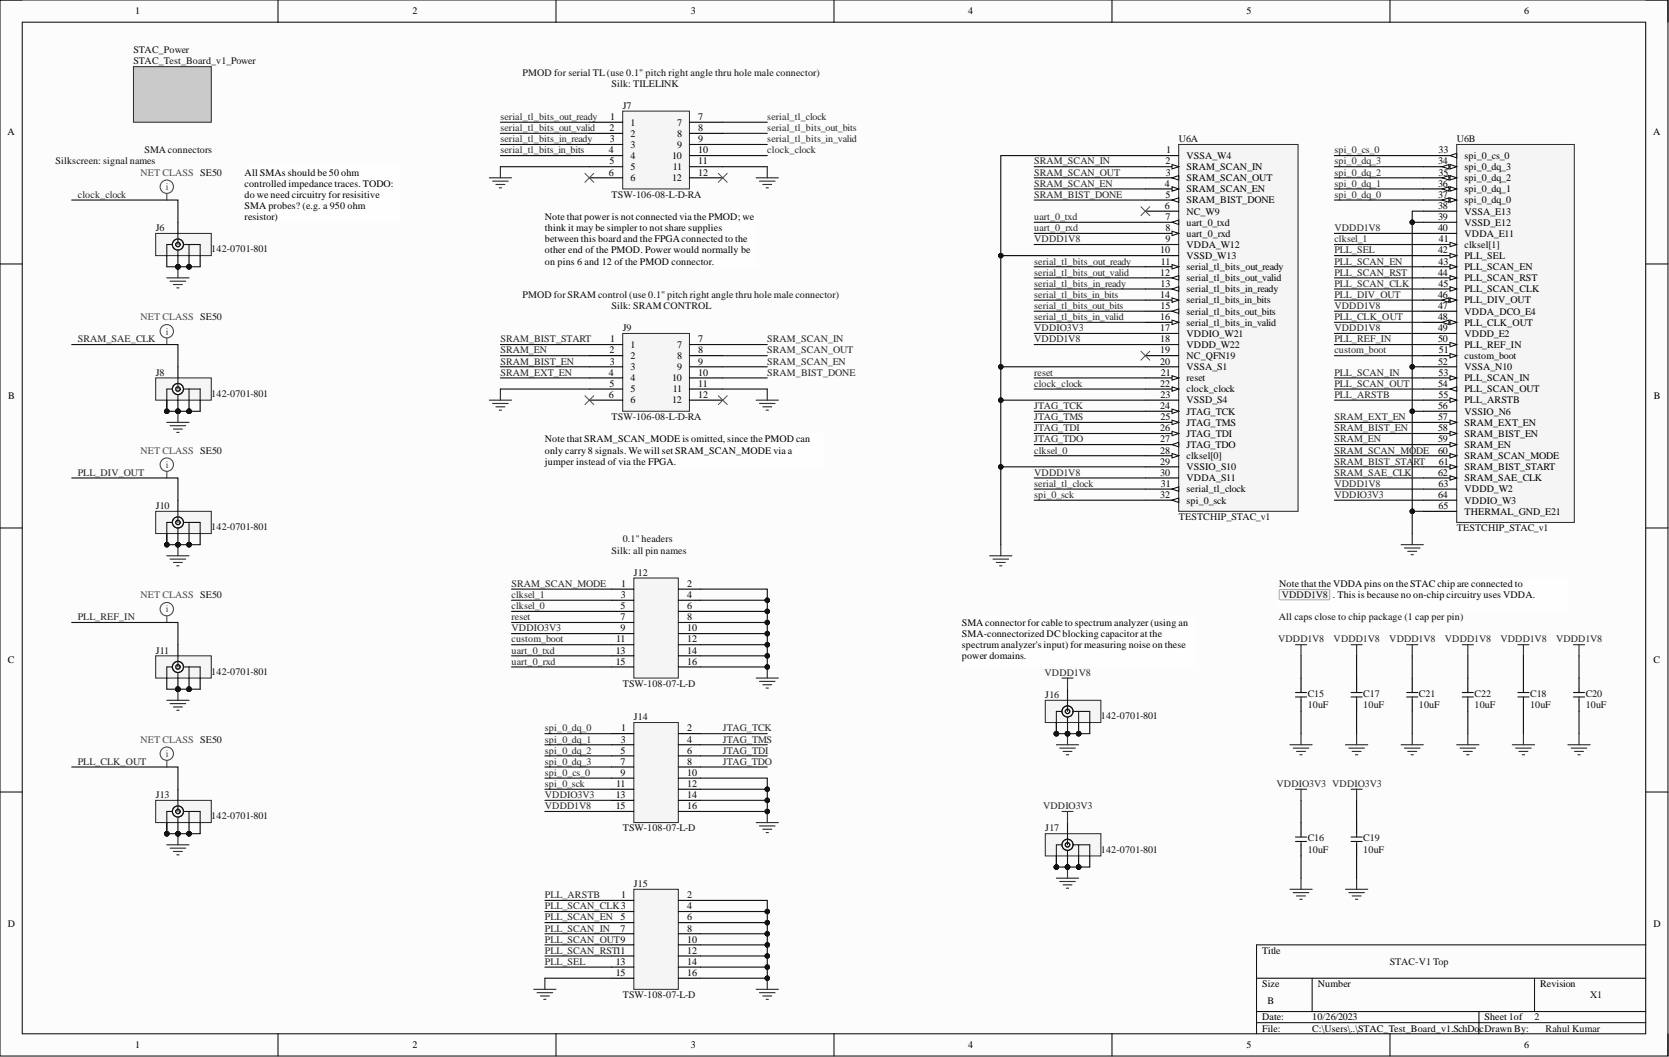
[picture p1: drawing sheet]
<svg xmlns="http://www.w3.org/2000/svg" width="381mm" height="241mm" viewBox="0 0 381 241" stroke-linecap="round" stroke-linejoin="round" font-family="sans-serif">
<defs><g id="words">
<g font-size="2.3">
<text x="30.9" y="3.3">1</text>
<text x="94.2" y="3.3">2</text>
<text x="157.7" y="3.3">3</text>
<text x="221" y="3.3">4</text>
<text x="284.6" y="3.3">5</text>
<text x="347.9" y="3.3">6</text>
<text x="139.1" y="29.9">2</text>
<text x="139.3" y="27.4">1</text>
<text x="143.9" y="28.7">1</text>
<text x="154.6" y="28.7">7</text>
<text x="159.4" y="27.4">7</text>
<text x="159.4" y="29.9">8</text>
<text x="1.7" y="30.9">A</text>
<text x="139" y="35">4</text>
<text x="139.2" y="32.5">3</text>
<text x="143.9" y="31.2">2</text>
<text x="143.9" y="33.7">3</text>
<text x="154.6" y="31.2">8</text>
<text x="154.6" y="33.7">9</text>
<text x="159.4" y="32.5">9</text>
<text x="159.4" y="35">10</text>
<text x="266.2" y="35">1</text>
<text x="328.4" y="35">33</text>
<text x="377.4" y="30.9">A</text>
<text x="55.8" y="40.1">All SMAs should be 50 ohm</text>
<text x="139" y="40.1">6</text>
<text x="139.1" y="37.5">5</text>
<text x="143.9" y="36.3">4</text>
<text x="143.9" y="38.8">5</text>
<text x="143.9" y="41.4">6</text>
<text x="153.4" y="36.3">10</text>
<text x="153.4" y="41.4">12</text>
<text x="153.6" y="38.8">11</text>
<text x="159.4" y="37.5">11</text>
<text x="159.4" y="40.1">12</text>
<text x="266" y="37.5">2</text>
<text x="266.1" y="40.1">3</text>
<text x="270.9" y="36.3">VSSA_W4</text>
<text x="270.9" y="38.8">SRAM_SCAN_IN</text>
<text x="270.9" y="41.4">SRAM_SCAN_OUT</text>
<text x="328.3" y="37.5">34</text>
<text x="328.4" y="40.1">35</text>
<text x="334.3" y="36.3">spi_0_cs_0</text>
<text x="334.3" y="38.8">spi_0_dq_3</text>
<text x="334.3" y="41.4">spi_0_dq_2</text>
<text x="55.8" y="42.6">controlled impedance traces. TODO:</text>
<text x="55.8" y="45.2">do we need circuitry for resisitive</text>
<text x="55.8" y="47.7">SMA probes? (e.g. a 950 ohm</text>
<text x="265.9" y="42.6">4</text>
<text x="265.9" y="47.7">6</text>
<text x="266" y="45.2">5</text>
<text x="270.9" y="43.9">SRAM_SCAN_EN</text>
<text x="270.9" y="46.4">SRAM_BIST_DONE</text>
<text x="328.3" y="42.6">36</text>
<text x="328.3" y="45.2">37</text>
<text x="328.3" y="47.7">38</text>
<text x="334.3" y="43.9">spi_0_dq_1</text>
<text x="334.3" y="46.4">spi_0_dq_0</text>
<text x="55.8" y="50.2">resistor)</text>
<text x="124.4" y="50.2">Note that power is not connected via the PMOD; we</text>
<text x="124.4" y="52.8">t</text>
<text x="125.1" y="52.8">hink it may be simpler to not share supplies</text>
<text x="266" y="50.2">7</text>
<text x="266" y="52.8">8</text>
<text x="270.9" y="49">NC_W9</text>
<text x="270.9" y="51.5">uart_0_txd</text>
<text x="328.3" y="50.2">39</text>
<text x="328.3" y="52.8">40</text>
<text x="334.3" y="49">VSSA_E13</text>
<text x="334.3" y="51.5">VSSD_E12</text>
<text x="124.4" y="55.3">between this board and the FPGAconnected to the</text>
<text x="124.4" y="57.9">other end of the PMOD. Power would normally be</text>
<text x="264.8" y="57.9">10</text>
<text x="266" y="55.3">9</text>
<text x="270.9" y="54">uart_0_rxd</text>
<text x="270.9" y="56.6">VDDA_W12</text>
<text x="270.9" y="59.1">VSSD_W13</text>
<text x="328.3" y="57.9">42</text>
<text x="328.5" y="55.3">41</text>
<text x="334.3" y="54">VDDA_E11</text>
<text x="334.3" y="56.6">clksel[1]</text>
<text x="334.3" y="59.1">PLL_SEL</text>
<text x="124.4" y="60.4">on pins 6 and 12 of the PMOD connector.</text>
<text x="264.8" y="62.9">12</text>
<text x="264.9" y="65.5">13</text>
<text x="265" y="60.4">11</text>
<text x="270.9" y="61.7">serial_tl_bits_out_ready</text>
<text x="270.9" y="64.2">serial_tl_bits_out_valid</text>
<text x="328.3" y="62.9">44</text>
<text x="328.4" y="60.4">43</text>
<text x="328.4" y="65.5">45</text>
<text x="334.3" y="61.7">PLL_SCAN_EN</text>
<text x="334.3" y="64.2">PLL_SCAN_RST</text>
<text x="264.8" y="68">14</text>
<text x="264.9" y="70.5">15</text>
<text x="270.9" y="66.7">serial_tl_bits_in_ready</text>
<text x="270.9" y="69.3">serial_tl_bits_in_bits</text>
<text x="270.9" y="71.8">serial_tl_bits_out_bits</text>
<text x="328.3" y="68">46</text>
<text x="328.3" y="70.5">47</text>
<text x="334.3" y="66.7">PLL_SCAN_CLK</text>
<text x="334.3" y="69.3">PLL_DIV_OUT</text>
<text x="334.3" y="71.8">VDDA_DCO_E4</text>
<text x="264.8" y="73.1">16</text>
<text x="264.8" y="75.6">17</text>
<text x="270.9" y="74.3">serial_tl_bits_in_valid</text>
<text x="270.9" y="76.9">VDDIO_W21</text>
<text x="328.3" y="73.1">48</text>
<text x="328.3" y="75.6">49</text>
<text x="334.3" y="74.3">PLL_CLK_OUT</text>
<text x="334.3" y="76.9">VDDD_E2</text>
<text x="139.1" y="80.7">2</text>
<text x="139.2" y="83.2">3</text>
<text x="139.3" y="78.2">1</text>
<text x="143.9" y="79.4">1</text>
<text x="143.9" y="82">2</text>
<text x="154.6" y="79.4">7</text>
<text x="154.6" y="82">8</text>
<text x="159.4" y="78.2">7</text>
<text x="159.4" y="80.7">8</text>
<text x="159.4" y="83.2">9</text>
<text x="264.8" y="78.2">18</text>
<text x="264.8" y="80.7">19</text>
<text x="264.8" y="83.2">20</text>
<text x="270.9" y="79.4">VDDD_W22</text>
<text x="270.9" y="82">NC_QFN19</text>
<text x="328.3" y="78.2">50</text>
<text x="328.3" y="83.2">52</text>
<text x="328.5" y="80.7">51</text>
<text x="334.3" y="79.4">PLL_REF_IN</text>
<text x="334.3" y="82">custom_boot</text>
<text x="139" y="85.8">4</text>
<text x="139.1" y="88.3">5</text>
<text x="143.9" y="84.5">3</text>
<text x="143.9" y="87">4</text>
<text x="143.9" y="89.6">5</text>
<text x="153.4" y="87">10</text>
<text x="153.6" y="89.6">11</text>
<text x="154.6" y="84.5">9</text>
<text x="159.4" y="85.8">10</text>
<text x="159.4" y="88.3">11</text>
<text x="264.8" y="88.3">22</text>
<text x="265" y="85.8">21</text>
<text x="270.9" y="84.5">VSSA_S1</text>
<text x="270.9" y="87">reset</text>
<text x="270.9" y="89.6">clock_clock</text>
<text x="328.3" y="88.3">54</text>
<text x="328.4" y="85.8">53</text>
<text x="334.3" y="84.5">VSSA_N10</text>
<text x="334.3" y="87">PLL_SCAN_IN</text>
<text x="334.3" y="89.6">PLL_SCAN_OUT</text>
<text x="1.9" y="91.2">B</text>
<text x="139" y="90.8">6</text>
<text x="143.9" y="92.1">6</text>
<text x="153.4" y="92.1">12</text>
<text x="159.4" y="90.8">12</text>
<text x="264.8" y="93.4">24</text>
<text x="264.9" y="90.8">23</text>
<text x="264.9" y="95.9">25</text>
<text x="270.9" y="92.1">VSSD_S4</text>
<text x="270.9" y="94.6">JTAG_TCK</text>
<text x="328.3" y="93.4">56</text>
<text x="328.3" y="95.9">57</text>
<text x="328.4" y="90.8">55</text>
<text x="334.3" y="92.1">PLL_ARSTB</text>
<text x="334.3" y="94.6">VSSIO_N6</text>
<text x="377.6" y="91.2">B</text>
<text x="124.4" y="101">Note that SRAM_SCAN_MODE is omitted, since the PMOD can</text>
<text x="264.8" y="98.5">26</text>
<text x="264.8" y="101">27</text>
<text x="270.9" y="97.2">JTAG_TMS</text>
<text x="270.9" y="99.7">JTAG_TDI</text>
<text x="328.3" y="98.5">58</text>
<text x="328.3" y="101">59</text>
<text x="334.3" y="97.2">SRAM_EXT_EN</text>
<text x="334.3" y="99.7">SRAM_BIST_EN</text>
<text x="124.4" y="103.5">only carry 8 signals. We will set SRAM_SCAN_MODE via a</text>
<text x="124.4" y="106.1">jumper instead of via the FPGA.</text>
<text x="264.8" y="103.5">28</text>
<text x="264.8" y="106.1">29</text>
<text x="270.9" y="102.3">JTAG_TDO</text>
<text x="270.9" y="104.8">clksel[0]</text>
<text x="270.9" y="107.3">VSSIO_S10</text>
<text x="328.3" y="103.5">60</text>
<text x="328.5" y="106.1">61</text>
<text x="334.3" y="102.3">SRAM_EN</text>
<text x="334.3" y="104.8">SRAM_SCAN_MODE</text>
<text x="334.3" y="107.3">SRAM_BIST_START</text>
<text x="264.8" y="108.6">30</text>
<text x="264.8" y="113.7">32</text>
<text x="265" y="111.1">31</text>
<text x="270.9" y="109.9">VDDA_S11</text>
<text x="270.9" y="112.4">serial_tl_clock</text>
<text x="328.3" y="108.6">62</text>
<text x="328.3" y="113.7">64</text>
<text x="328.4" y="111.1">63</text>
<text x="334.3" y="109.9">SRAM_SAE_CLK</text>
<text x="334.3" y="112.4">VDDD_W2</text>
<text x="270.9" y="115">spi_0_sck</text>
<text x="328.4" y="116.2">65</text>
<text x="334.3" y="115">VDDIO_W3</text>
<text x="334.3" y="117.5">THERMAL_GND_E21</text>
<text x="141.7" y="136.5">3</text>
<text x="141.8" y="134">1</text>
<text x="156.9" y="134">2</text>
<text x="156.9" y="136.5">4</text>
<text x="292" y="134">Note that the VDDApins on the STAC chip are connected to</text>
<text x="141.6" y="139.1">5</text>
<text x="141.6" y="141.6">7</text>
<text x="156.9" y="139.1">6</text>
<text x="156.9" y="141.6">8</text>
<text x="219.6" y="142.9">SMA connector for cable to spectrum analyzer (using an</text>
<text x="140.5" y="149.2">13</text>
<text x="140.6" y="146.7">11</text>
<text x="141.6" y="144.1">9</text>
<text x="156.9" y="144.1">10</text>
<text x="156.9" y="146.7">12</text>
<text x="156.9" y="149.2">14</text>
<text x="219.6" y="145.4">SMA-connectorized DC blocking capacitor at the</text>
<text x="219.6" y="147.9">spectrum analyzer's input) for measuring noise on these</text>
<text x="1.8" y="151.4">C</text>
<text x="140.5" y="151.7">15</text>
<text x="156.9" y="151.7">16</text>
<text x="219.6" y="150.5">power domains.</text>
<text x="377.5" y="151.4">C</text>
<text x="141.8" y="167">1</text>
<text x="156.9" y="167">2</text>
<text x="141.6" y="172.1">5</text>
<text x="141.7" y="169.5">3</text>
<text x="156.9" y="169.5">4</text>
<text x="156.9" y="172.1">6</text>
<text x="140.6" y="179.7">11</text>
<text x="141.6" y="174.6">7</text>
<text x="141.6" y="177.1">9</text>
<text x="156.9" y="174.6">8</text>
<text x="156.9" y="177.1">10</text>
<text x="156.9" y="179.7">12</text>
<text x="140.5" y="182.2">13</text>
<text x="140.5" y="184.7">15</text>
<text x="156.9" y="182.2">14</text>
<text x="156.9" y="184.7">16</text>
<text x="141.8" y="205">1</text>
<text x="156.9" y="205">2</text>
<text x="156.9" y="207.6">4</text>
<text x="1.8" y="211.7">D</text>
<text x="141.6" y="210.1">5</text>
<text x="141.6" y="212.7">7</text>
<text x="156.9" y="210.1">6</text>
<text x="156.9" y="212.7">8</text>
<text x="156.9" y="215.2">10</text>
<text x="377.5" y="211.7">D</text>
<text x="140.5" y="220.3">13</text>
<text x="156.9" y="217.7">12</text>
<text x="156.9" y="220.3">14</text>
<text x="288.1" y="217.7">Title</text>
<text x="140.5" y="222.8">15</text>
<text x="156.9" y="222.8">16</text>
<text x="288.1" y="225.3">Size</text>
<text x="300.8" y="225.3">Number</text>
<text x="351.6" y="225.3">Revision</text>
<text x="288.1" y="233">Date:</text>
<text x="289.4" y="229.2">B</text>
<text x="299.5" y="233">10/26/2023</text>
<text x="338.9" y="233">Sheet 1of</text>
<text x="30.9" y="239.3">1</text>
<text x="94.2" y="239.3">2</text>
<text x="157.7" y="239.3">3</text>
<text x="221" y="239.3">4</text>
<text x="284.6" y="239.3">5</text>
<text x="288.1" y="235.5">File:</text>
<text x="299.5" y="235.5">C:\Users\..\STAC_Test_Board_v1.SchDo</text>
<text x="337.7" y="235.5">cDrawn By:</text>
<text x="347.9" y="239.3">6</text>
</g>
<g font-size="2.3" fill="#0e0e0e">
<text x="30.5" y="12.2">STAC_Power</text>
<text x="30.5" y="14.7">STAC_Test_Board_v1_Power</text>
<text x="119.3" y="17.2">PMOD for serial TL(use 0.1&quot; pitch right angle thru hole male connector)</text>
<text x="139.6" y="19.8">Silk: TILELINK</text>
<text x="142.2" y="24.9">J7</text>
<text x="33" y="35">SMA connectors</text>
<text x="269.1" y="32.5">U6A</text>
<text x="332.5" y="32.5">U6B</text>
<text x="12.7" y="37.5">Silkscreen: signal names</text>
<text x="139.6" y="45.2">TSW-106-08-L-D-RA</text>
<text x="35.5" y="52.8">J6</text>
<text x="48.2" y="57.6">142-0701-801</text>
<text x="119.3" y="68">PMOD for SRAM control (use 0.1&quot; pitch right angle thru hole male connector)</text>
<text x="139.6" y="70.5">Silk: SRAM CONTROL</text>
<text x="142.2" y="75.6">J9</text>
<text x="35.5" y="85.8">J8</text>
<text x="48.2" y="90.6">142-0701-801</text>
<text x="139.6" y="95.9">TSW-106-08-L-D-RA</text>
<text x="35.5" y="116.2">J10</text>
<text x="269.1" y="118.8">TESTCHIP_STAC_v1</text>
<text x="48.2" y="121">142-0701-801</text>
<text x="142.2" y="123.8">0.1&quot; headers</text>
<text x="332.5" y="121.3">TESTCHIP_STAC_v1</text>
<text x="139.6" y="126.4">Silk: all pin names</text>
<text x="144.7" y="131.4">J12</text>
<text x="291.9" y="141.6">All caps close to chip package (1 cap per pin)</text>
<text x="35.5" y="149.2">J11</text>
<text x="48.2" y="154">142-0701-801</text>
<text x="142.2" y="156.8">TSW-108-07-L-D</text>
<text x="238.6" y="159.4">J16</text>
<text x="298.5" y="159.1">C15</text>
<text x="298.5" y="161.6">10uF</text>
<text x="311.2" y="159.1">C17</text>
<text x="311.2" y="161.6">10uF</text>
<text x="323.9" y="159.1">C21</text>
<text x="323.9" y="161.6">10uF</text>
<text x="336.6" y="159.1">C22</text>
<text x="336.6" y="161.6">10uF</text>
<text x="349.3" y="159.1">C18</text>
<text x="349.3" y="161.6">10uF</text>
<text x="362" y="159.1">C20</text>
<text x="362" y="161.6">10uF</text>
<text x="144.7" y="164.4">J14</text>
<text x="251.3" y="164.2">142-0701-801</text>
<text x="35.5" y="182.2">J13</text>
<text x="48.2" y="187">142-0701-801</text>
<text x="142.2" y="189.8">TSW-108-07-L-D</text>
<text x="238.6" y="189.8">J17</text>
<text x="251.3" y="194.6">142-0701-801</text>
<text x="298.5" y="192.1">C16</text>
<text x="298.5" y="194.6">10uF</text>
<text x="311.2" y="192.1">C19</text>
<text x="311.2" y="194.6">10uF</text>
<text x="144.7" y="202.5">J15</text>
<text x="317.3" y="220.3">STAC-V1 Top</text>
<text x="142.2" y="227.9">TSW-108-07-L-D</text>
<text x="363" y="227.9">X1</text>
<text x="350.3" y="233">2</text>
<text x="352.8" y="235.5">Rahul Kumar</text>
</g>
<g font-size="2.3" fill="#262626">
<text x="114.2" y="27.4">serial_tl_bits_out_ready</text>
<text x="114.2" y="29.9">serial_tl_bits_out_valid</text>
<text x="175.2" y="27.4">serial_tl_clock</text>
<text x="175.2" y="29.9">serial_tl_bits_out_bits</text>
<text x="114.2" y="32.5">serial_tl_bits_in_ready</text>
<text x="114.2" y="35">serial_tl_bits_in_bits</text>
<text x="175.2" y="32.5">serial_tl_bits_in_valid</text>
<text x="175.2" y="35">clock_clock</text>
<text x="304.6" y="35">spi_0_cs_0</text>
<text x="236.1" y="37.5">SRAM_SCAN_IN</text>
<text x="236.1" y="40.1">SRAM_SCAN_OUT</text>
<text x="304.6" y="37.5">spi_0_dq_3</text>
<text x="304.6" y="40.1">spi_0_dq_2</text>
<text x="17.8" y="45.2">clock_clock</text>
<text x="236.1" y="42.6">SRAM_SCAN_EN</text>
<text x="236.1" y="45.2">SRAM_BIST_DONE</text>
<text x="304.6" y="42.6">spi_0_dq_1</text>
<text x="304.6" y="45.2">spi_0_dq_0</text>
<text x="236.1" y="50.2">uart_0_txd</text>
<text x="236.1" y="52.8">uart_0_rxd</text>
<text x="304.6" y="52.8">VDDD1V8</text>
<text x="236.1" y="55.3">VDDD1V8</text>
<text x="304.6" y="55.3">clksel_1</text>
<text x="304.6" y="57.9">PLL_SEL</text>
<text x="236.1" y="60.4">serial_tl_bits_out_ready</text>
<text x="236.1" y="62.9">serial_tl_bits_out_valid</text>
<text x="236.1" y="65.5">serial_tl_bits_in_ready</text>
<text x="304.6" y="65.5">PLL_SCAN_CLK</text>
<text x="304.6" y="60.4">PLL_SCAN_EN</text>
<text x="304.6" y="62.9">PLL_SCAN_RST</text>
<text x="236.1" y="68">serial_tl_bits_in_bits</text>
<text x="236.1" y="70.5">serial_tl_bits_out_bits</text>
<text x="304.6" y="68">PLL_DIV_OUT</text>
<text x="304.6" y="70.5">VDDD1V8</text>
<text x="236.1" y="73.1">serial_tl_bits_in_valid</text>
<text x="236.1" y="75.6">VDDIO3V3</text>
<text x="304.6" y="73.1">PLL_CLK_OUT</text>
<text x="304.6" y="75.6">VDDD1V8</text>
<text x="17.8" y="78.2">SRAM_SAE_CLK</text>
<text x="114.2" y="78.2">SRAM_BIST_START</text>
<text x="114.2" y="80.7">SRAM_EN</text>
<text x="114.2" y="83.2">SRAM_BIST_EN</text>
<text x="175.2" y="78.2">SRAM_SCAN_IN</text>
<text x="175.2" y="80.7">SRAM_SCAN_OUT</text>
<text x="175.2" y="83.2">SRAM_SCAN_EN</text>
<text x="236.1" y="78.2">VDDD1V8</text>
<text x="304.6" y="78.2">PLL_REF_IN</text>
<text x="304.6" y="80.7">custom_boot</text>
<text x="114.2" y="85.8">SRAM_EXT_EN</text>
<text x="175.2" y="85.8">SRAM_BIST_DONE</text>
<text x="236.1" y="85.8">reset</text>
<text x="236.1" y="88.3">clock_clock</text>
<text x="304.6" y="88.3">PLL_SCAN_OUT</text>
<text x="304.6" y="85.8">PLL_SCAN_IN</text>
<text x="236.1" y="95.9">JTAG_TMS</text>
<text x="236.1" y="93.4">JTAG_TCK</text>
<text x="304.6" y="90.8">PLL_ARSTB</text>
<text x="304.6" y="95.9">SRAM_EXT_EN</text>
<text x="236.1" y="98.5">JTAG_TDI</text>
<text x="236.1" y="101">JTAG_TDO</text>
<text x="304.6" y="98.5">SRAM_BIST_EN</text>
<text x="304.6" y="101">SRAM_EN</text>
<text x="236.1" y="103.5">clksel_0</text>
<text x="304.6" y="103.5">SRAM_SCAN_MODE</text>
<text x="304.6" y="106.1">SRAM_BIST_STA</text>
<text x="322.7" y="106.1">RT</text>
<text x="17.8" y="108.6">PLL_DIV_OUT</text>
<text x="236.1" y="108.6">VDDD1V8</text>
<text x="236.1" y="113.7">spi_0_sck</text>
<text x="236.1" y="111.1">serial_tl_clock</text>
<text x="304.6" y="111.1">VDDD1V8</text>
<text x="304.6" y="113.7">VDDIO3V3</text>
<text x="304.6" y="108.6">SRAM_SAE_CLK</text>
<text x="116.8" y="134">SRAM_SCAN_MODE</text>
<text x="116.8" y="136.5">clksel_1</text>
<text x="17.8" y="141.6">PLL_REF_IN</text>
<text x="116.8" y="139.1">clksel_0</text>
<text x="116.8" y="141.6">reset</text>
<text x="116.8" y="144.1">VDDIO3V3</text>
<text x="116.8" y="146.7">custom_boot</text>
<text x="116.8" y="149.2">uart_0_txd</text>
<text x="291.8" y="146.7">VDDD1V8</text>
<text x="304.4" y="146.7">VDDD1V8</text>
<text x="317.1" y="146.7">VDDD1V8</text>
<text x="329.8" y="146.7">VDDD1V8</text>
<text x="342.5" y="146.7">VDDD1V8</text>
<text x="355.2" y="146.7">VDDD1V8</text>
<text x="116.8" y="151.7">uart_0_rxd</text>
<text x="238.4" y="154.3">VDDD1V8</text>
<text x="124.4" y="167">spi_0_dq_0</text>
<text x="165" y="167">JTAG_TCK</text>
<text x="124.4" y="169.5">spi_0_dq_1</text>
<text x="124.4" y="172.1">spi_0_dq_2</text>
<text x="165" y="169.5">JTAG_TMS</text>
<text x="165" y="172.1">JTAG_TDI</text>
<text x="17.8" y="174.6">PLL_CLK_OUT</text>
<text x="124.4" y="174.6">spi_0_dq_3</text>
<text x="124.4" y="177.1">spi_0_cs_0</text>
<text x="124.4" y="179.7">spi_0_sck</text>
<text x="165" y="174.6">JTAG_TDO</text>
<text x="291.4" y="179.7">VDDIO3V3 VDDIO3V3</text>
<text x="124.4" y="182.2">VDDIO3V3</text>
<text x="124.4" y="184.7">VDDD1V8</text>
<text x="238.1" y="184.7">VDDIO3V3</text>
<text x="124.4" y="205">PLL_ARSTB</text>
<text x="124.4" y="207.6">PLL_SCAN_CLK3</text>
<text x="124.4" y="210.1">PLL_SCAN_EN</text>
<text x="124.4" y="212.7">PLL_SCAN_IN</text>
<text x="124.4" y="215.2">PLL_SCAN_OUT9</text>
<text x="124.4" y="217.7">PLL_SCAN_RST11</text>
<text x="124.4" y="220.3">PLL_SEL</text>
</g>
<g font-size="2.3" fill="#4c4c4c">
<text x="32.1" y="40.1">NET CLASS SE50</text>
<text x="37.8" y="43.4">i</text>
<text x="32.1" y="73.1">NET CLASS SE50</text>
<text x="37.8" y="76.4">i</text>
<text x="32.1" y="103.5">NET CLASS SE50</text>
<text x="37.8" y="106.8">i</text>
<text x="32.1" y="136.5">NET CLASS SE50</text>
<text x="37.8" y="139.8">i</text>
<text x="32.1" y="169.5">NET CLASS SE50</text>
<text x="37.8" y="172.8">i</text>
</g>
<text font-size="2.3" fill="#0f0f0f" x="292.6" y="136.5">VDDD1V8 . This is because no on-chip circuitry uses VDDA.</text>
</g></defs>
<path d="M0 0h380.8v241.1h-380.8z" fill-rule="evenodd" fill="#fcfcfc"/>
<path d="M0 0h380.8v241.1h-380.8z" fill="none" stroke="#000" stroke-width=".23"/>
<path d="M5.1 5.1h370.6v230.9h-370.6z" fill-rule="evenodd" fill="#fcfcfc"/>
<g fill="none" stroke="#000" stroke-width=".23">
<path d="M0 0h5.1M63.5 0v5.1M126.9 0v5.1M190.4 0v5.1M253.8 0v5.1M317.3 0v5.1M375.7 0h5.1v5.1M5.1 5.1h370.6v230.9h-370.6zM0 60.3h5.1M375.7 60.3h5.1M0 120.5h5.1M375.7 120.5h5.1"/>
<path d="M0 180.8h5.1M375.7 180.8h5.1M375.7 215.7h-88.9v20.3M63.5 236v5.1M126.9 236v5.1M190.4 236v5.1M253.8 236v5.1M286.8 223.3h88.9M286.8 230.9h88.9M286.8 233.5h88.9M299.5 223.3v7.6M317.3 236v5.1"/>
<path d="M337.6 230.9v5.1M350.3 223.3v7.6M380.8 236v5.1"/>
</g>
<path d="M30.5 15.2h17.7v12.7h-17.7z" fill-rule="evenodd" fill="#cacaca"/>
<path d="M30.5 15.2h17.7v12.7h-17.7z" fill="none" stroke="#262626" stroke-width=".23"/>
<path d="M269.1 33h27.2v83.7h-27.2z" fill-rule="evenodd" fill="#f5f5f5"/>
<path d="M269.1 33h27.2v83.7h-27.2z" fill="none" stroke="#262626" stroke-width=".23"/>
<path d="M261.5 35.5h7.6M261.5 38.1h7.6" fill="none" stroke="#000" stroke-width=".25"/>
<path d="M267.6 37.5l1.5 .6-1.5 .5z" fill="#fbfbfb"/>
<path d="M267.6 37.5l1.5 .6-1.5 .5z" fill="none" stroke="#000" stroke-width=".23"/>
<path d="M261.5 40.6h7.6" fill="none" stroke="#000" stroke-width=".25"/>
<path d="M267.6 40.6l1.5-.5v1z" fill="#fbfbfb"/>
<path d="M267.6 40.6l1.5-.5v1z" fill="none" stroke="#000" stroke-width=".23"/>
<path d="M261.5 43.1h7.6" fill="none" stroke="#000" stroke-width=".25"/>
<path d="M267.6 42.6l1.5 .5-1.5 .5z" fill="#fbfbfb"/>
<path d="M267.6 42.6l1.5 .5-1.5 .5z" fill="none" stroke="#000" stroke-width=".23"/>
<path d="M261.5 45.7h7.6" fill="none" stroke="#000" stroke-width=".25"/>
<path d="M267.6 45.7l1.5-.5v1z" fill="#fbfbfb"/>
<path d="M267.6 45.7l1.5-.5v1z" fill="none" stroke="#000" stroke-width=".23"/>
<path d="M261.5 48.2h7.6M261.5 50.7h7.6" fill="none" stroke="#000" stroke-width=".25"/>
<path d="M267.6 50.7l1.5-.5v1.1z" fill="#fbfbfb"/>
<path d="M267.6 50.7l1.5-.5v1.1z" fill="none" stroke="#000" stroke-width=".23"/>
<path d="M261.5 53.3h7.6" fill="none" stroke="#000" stroke-width=".25"/>
<path d="M267.6 52.8l1.5 .5-1.5 .5z" fill="#fbfbfb"/>
<path d="M267.6 52.8l1.5 .5-1.5 .5z" fill="none" stroke="#000" stroke-width=".23"/>
<path d="M261.5 55.8h7.6M261.5 58.4h7.6M261.5 60.9h7.6" fill="none" stroke="#000" stroke-width=".25"/>
<path d="M267.6 60.4l1.5 .5-1.5 .5z" fill="#fbfbfb"/>
<path d="M267.6 60.4l1.5 .5-1.5 .5z" fill="none" stroke="#000" stroke-width=".23"/>
<path d="M261.5 63.4h7.6" fill="none" stroke="#000" stroke-width=".25"/>
<path d="M267.6 63.4l1.5-.5v1z" fill="#fbfbfb"/>
<path d="M267.6 63.4l1.5-.5v1z" fill="none" stroke="#000" stroke-width=".23"/>
<path d="M261.5 66h7.6" fill="none" stroke="#000" stroke-width=".25"/>
<path d="M267.6 66l1.5-.5v1z" fill="#fbfbfb"/>
<path d="M267.6 66l1.5-.5v1z" fill="none" stroke="#000" stroke-width=".23"/>
<path d="M261.5 68.5h7.6" fill="none" stroke="#000" stroke-width=".25"/>
<path d="M267.6 68l1.5 .5-1.5 .5z" fill="#fbfbfb"/>
<path d="M267.6 68l1.5 .5-1.5 .5z" fill="none" stroke="#000" stroke-width=".23"/>
<path d="M261.5 71h7.6" fill="none" stroke="#000" stroke-width=".25"/>
<path d="M267.6 71l1.5-.5v1.1z" fill="#fbfbfb"/>
<path d="M267.6 71l1.5-.5v1.1z" fill="none" stroke="#000" stroke-width=".23"/>
<path d="M261.5 73.6h7.6" fill="none" stroke="#000" stroke-width=".25"/>
<path d="M267.6 73.1l1.5 .5-1.5 .5z" fill="#fbfbfb"/>
<path d="M267.6 73.1l1.5 .5-1.5 .5z" fill="none" stroke="#000" stroke-width=".23"/>
<path d="M261.5 76.1h7.6M261.5 78.7h7.6M261.5 81.2h7.6M261.5 83.7h7.6M261.5 86.3h7.6" fill="none" stroke="#000" stroke-width=".25"/>
<path d="M267.6 85.8l1.5 .5-1.5 .5z" fill="#fbfbfb"/>
<path d="M267.6 85.8l1.5 .5-1.5 .5z" fill="none" stroke="#000" stroke-width=".23"/>
<path d="M261.5 88.8h7.6" fill="none" stroke="#000" stroke-width=".25"/>
<path d="M267.6 88.3l1.5 .5-1.5 .5z" fill="#fbfbfb"/>
<path d="M267.6 88.3l1.5 .5-1.5 .5z" fill="none" stroke="#000" stroke-width=".23"/>
<path d="M261.5 91.4h7.6M261.5 93.9h7.6" fill="none" stroke="#000" stroke-width=".25"/>
<path d="M267.6 93.4l1.5 .5-1.5 .5z" fill="#fbfbfb"/>
<path d="M267.6 93.4l1.5 .5-1.5 .5z" fill="none" stroke="#000" stroke-width=".23"/>
<path d="M261.5 96.4h7.6" fill="none" stroke="#000" stroke-width=".25"/>
<path d="M267.6 95.9l1.5 .5-1.5 .5z" fill="#fbfbfb"/>
<path d="M267.6 95.9l1.5 .5-1.5 .5z" fill="none" stroke="#000" stroke-width=".23"/>
<path d="M261.5 99h7.6" fill="none" stroke="#000" stroke-width=".25"/>
<path d="M267.6 98.5l1.5 .5-1.5 .5z" fill="#fbfbfb"/>
<path d="M267.6 98.5l1.5 .5-1.5 .5z" fill="none" stroke="#000" stroke-width=".23"/>
<path d="M261.5 101.5h7.6" fill="none" stroke="#000" stroke-width=".25"/>
<path d="M267.6 101.5l1.5-.5v1z" fill="#fbfbfb"/>
<path d="M267.6 101.5l1.5-.5v1z" fill="none" stroke="#000" stroke-width=".23"/>
<path d="M261.5 104h7.6" fill="none" stroke="#000" stroke-width=".25"/>
<path d="M267.6 103.5l1.5 .5-1.5 .5z" fill="#fbfbfb"/>
<path d="M267.6 103.5l1.5 .5-1.5 .5z" fill="none" stroke="#000" stroke-width=".23"/>
<path d="M261.5 106.6h7.6M261.5 109.1h7.6M261.5 111.7h7.6" fill="none" stroke="#000" stroke-width=".25"/>
<path d="M267.6 111.7l1.5-.6v1.1z" fill="#fbfbfb"/>
<path d="M267.6 111.7l1.5-.6v1.1z" fill="none" stroke="#000" stroke-width=".23"/>
<path d="M261.5 114.2h7.6" fill="none" stroke="#000" stroke-width=".25"/>
<path d="M267.6 114.2l1.5-.5v1z" fill="#fbfbfb"/>
<path d="M267.6 114.2l1.5-.5v1z" fill="none" stroke="#000" stroke-width=".23"/>
<path d="M332.5 33h26.9v86.3h-26.9z" fill-rule="evenodd" fill="#f5f5f5"/>
<path d="M332.5 33h26.9v86.3h-26.9z" fill="none" stroke="#262626" stroke-width=".23"/>
<path d="M324.9 35.5h7.6" fill="none" stroke="#000" stroke-width=".25"/>
<path d="M331 35.5l1.5-.5v1z" fill="#fbfbfb"/>
<path d="M331 35.5l1.5-.5v1z" fill="none" stroke="#000" stroke-width=".23"/>
<path d="M324.9 38.1h7.6" fill="none" stroke="#000" stroke-width=".25"/>
<path d="M331 37.5l1.5 .6-1.5 .5z" fill="#fbfbfb"/>
<path d="M331 37.5l1.5 .6-1.5 .5z" fill="none" stroke="#000" stroke-width=".23"/>
<path d="M329.2 38.1l1.6-.6v1.1z" fill="#fbfbfb"/>
<path d="M329.2 38.1l1.6-.6v1.1z" fill="none" stroke="#000" stroke-width=".23"/>
<path d="M324.9 40.6h7.6" fill="none" stroke="#000" stroke-width=".25"/>
<path d="M331 40.1l1.5 .5-1.5 .5z" fill="#fbfbfb"/>
<path d="M331 40.1l1.5 .5-1.5 .5z" fill="none" stroke="#000" stroke-width=".23"/>
<path d="M329.2 40.6l1.6-.5v1z" fill="#fbfbfb"/>
<path d="M329.2 40.6l1.6-.5v1z" fill="none" stroke="#000" stroke-width=".23"/>
<path d="M324.9 43.1h7.6" fill="none" stroke="#000" stroke-width=".25"/>
<path d="M331 42.6l1.5 .5-1.5 .5z" fill="#fbfbfb"/>
<path d="M331 42.6l1.5 .5-1.5 .5z" fill="none" stroke="#000" stroke-width=".23"/>
<path d="M329.2 43.1l1.6-.5v1z" fill="#fbfbfb"/>
<path d="M329.2 43.1l1.6-.5v1z" fill="none" stroke="#000" stroke-width=".23"/>
<path d="M324.9 45.7h7.6" fill="none" stroke="#000" stroke-width=".25"/>
<path d="M331 45.2l1.5 .5-1.5 .5z" fill="#fbfbfb"/>
<path d="M331 45.2l1.5 .5-1.5 .5z" fill="none" stroke="#000" stroke-width=".23"/>
<path d="M329.2 45.7l1.6-.5v1z" fill="#fbfbfb"/>
<path d="M329.2 45.7l1.6-.5v1z" fill="none" stroke="#000" stroke-width=".23"/>
<path d="M324.9 48.2h7.6M324.9 50.7h7.6M324.9 53.3h7.6M324.9 55.8h7.6" fill="none" stroke="#000" stroke-width=".25"/>
<path d="M331 55.3l1.5 .5-1.5 .5z" fill="#fbfbfb"/>
<path d="M331 55.3l1.5 .5-1.5 .5z" fill="none" stroke="#000" stroke-width=".23"/>
<path d="M324.9 58.4h7.6" fill="none" stroke="#000" stroke-width=".25"/>
<path d="M331 57.9l1.5 .5-1.5 .5z" fill="#fbfbfb"/>
<path d="M331 57.9l1.5 .5-1.5 .5z" fill="none" stroke="#000" stroke-width=".23"/>
<path d="M324.9 60.9h7.6" fill="none" stroke="#000" stroke-width=".25"/>
<path d="M331 60.4l1.5 .5-1.5 .5z" fill="#fbfbfb"/>
<path d="M331 60.4l1.5 .5-1.5 .5z" fill="none" stroke="#000" stroke-width=".23"/>
<path d="M324.9 63.4h7.6" fill="none" stroke="#000" stroke-width=".25"/>
<path d="M331 62.9l1.5 .5-1.5 .5z" fill="#fbfbfb"/>
<path d="M331 62.9l1.5 .5-1.5 .5z" fill="none" stroke="#000" stroke-width=".23"/>
<path d="M324.9 66h7.6" fill="none" stroke="#000" stroke-width=".25"/>
<path d="M331 65.5l1.5 .5-1.5 .5z" fill="#fbfbfb"/>
<path d="M331 65.5l1.5 .5-1.5 .5z" fill="none" stroke="#000" stroke-width=".23"/>
<path d="M324.9 68.5h7.6" fill="none" stroke="#000" stroke-width=".25"/>
<path d="M331 68l1.5 .5-1.5 .5z" fill="#fbfbfb"/>
<path d="M331 68l1.5 .5-1.5 .5z" fill="none" stroke="#000" stroke-width=".23"/>
<path d="M329.2 68.5l1.6-.5v1z" fill="#fbfbfb"/>
<path d="M329.2 68.5l1.6-.5v1z" fill="none" stroke="#000" stroke-width=".23"/>
<path d="M324.9 71h7.6M324.9 73.6h7.6" fill="none" stroke="#000" stroke-width=".25"/>
<path d="M331 73.1l1.5 .5-1.5 .5z" fill="#fbfbfb"/>
<path d="M331 73.1l1.5 .5-1.5 .5z" fill="none" stroke="#000" stroke-width=".23"/>
<path d="M329.2 73.6l1.6-.5v1z" fill="#fbfbfb"/>
<path d="M329.2 73.6l1.6-.5v1z" fill="none" stroke="#000" stroke-width=".23"/>
<path d="M324.9 76.1h7.6M324.9 78.7h7.6" fill="none" stroke="#000" stroke-width=".25"/>
<path d="M331 78.2l1.5 .5-1.5 .5z" fill="#fbfbfb"/>
<path d="M331 78.2l1.5 .5-1.5 .5z" fill="none" stroke="#000" stroke-width=".23"/>
<path d="M324.9 81.2h7.6" fill="none" stroke="#000" stroke-width=".25"/>
<path d="M331 80.7l1.5 .5-1.5 .5z" fill="#fbfbfb"/>
<path d="M331 80.7l1.5 .5-1.5 .5z" fill="none" stroke="#000" stroke-width=".23"/>
<path d="M324.9 83.7h7.6M324.9 86.3h7.6" fill="none" stroke="#000" stroke-width=".25"/>
<path d="M331 85.8l1.5 .5-1.5 .5z" fill="#fbfbfb"/>
<path d="M331 85.8l1.5 .5-1.5 .5z" fill="none" stroke="#000" stroke-width=".23"/>
<path d="M324.9 88.8h7.6" fill="none" stroke="#000" stroke-width=".25"/>
<path d="M331 88.8l1.5-.5v1z" fill="#fbfbfb"/>
<path d="M331 88.8l1.5-.5v1z" fill="none" stroke="#000" stroke-width=".23"/>
<path d="M324.9 91.4h7.6" fill="none" stroke="#000" stroke-width=".25"/>
<path d="M331 90.8l1.5 .6-1.5 .5z" fill="#fbfbfb"/>
<path d="M331 90.8l1.5 .6-1.5 .5z" fill="none" stroke="#000" stroke-width=".23"/>
<path d="M324.9 93.9h7.6M324.9 96.4h7.6" fill="none" stroke="#000" stroke-width=".25"/>
<path d="M331 95.9l1.5 .5-1.5 .5z" fill="#fbfbfb"/>
<path d="M331 95.9l1.5 .5-1.5 .5z" fill="none" stroke="#000" stroke-width=".23"/>
<path d="M324.9 99h7.6" fill="none" stroke="#000" stroke-width=".25"/>
<path d="M331 98.5l1.5 .5-1.5 .5z" fill="#fbfbfb"/>
<path d="M331 98.5l1.5 .5-1.5 .5z" fill="none" stroke="#000" stroke-width=".23"/>
<path d="M324.9 101.5h7.6" fill="none" stroke="#000" stroke-width=".25"/>
<path d="M331 101l1.5 .5-1.5 .5z" fill="#fbfbfb"/>
<path d="M331 101l1.5 .5-1.5 .5z" fill="none" stroke="#000" stroke-width=".23"/>
<path d="M324.9 104h7.6" fill="none" stroke="#000" stroke-width=".25"/>
<path d="M331 103.5l1.5 .5-1.5 .5z" fill="#fbfbfb"/>
<path d="M331 103.5l1.5 .5-1.5 .5z" fill="none" stroke="#000" stroke-width=".23"/>
<path d="M324.9 106.6h7.6" fill="none" stroke="#000" stroke-width=".25"/>
<path d="M331 106.1l1.5 .5-1.5 .5z" fill="#fbfbfb"/>
<path d="M331 106.1l1.5 .5-1.5 .5z" fill="none" stroke="#000" stroke-width=".23"/>
<path d="M324.9 109.1h7.6" fill="none" stroke="#000" stroke-width=".25"/>
<path d="M331 108.6l1.5 .5-1.5 .5z" fill="#fbfbfb"/>
<path d="M331 108.6l1.5 .5-1.5 .5z" fill="none" stroke="#000" stroke-width=".23"/>
<path d="M324.9 111.7h7.6M324.9 114.2h7.6M324.9 116.7h7.6" fill="none" stroke="#000" stroke-width=".25"/>
<circle cx="40.6" cy="60.9" r=".51" fill="#0e0e0e"/>
<circle cx="40.6" cy="60.9" r=".51" fill="none" stroke="#0e0e0e" stroke-width=".23"/>
<circle cx="43.2" cy="60.9" r=".51" fill="#0e0e0e"/>
<circle cx="43.2" cy="60.9" r=".51" fill="none" stroke="#0e0e0e" stroke-width=".23"/>
<path d="M35.5 53.3h12.7v5.1h-12.7z" fill-rule="evenodd" fill="#f5f5f5"/>
<path d="M35.5 53.3h12.7v5.1h-12.7z" fill="none" stroke="#262626" stroke-width=".23"/>
<path d="M38.1 58.4v2.5M40.6 50.7v2.6M40.6 58.4v2.5" fill="none" stroke="#000" stroke-width=".25"/>
<g fill="none" stroke="#1c1c1c" stroke-width=".25">
<path d="M40.6 53.3v2.5M40.6 57.1v1.3"/>
<circle cx="40.6" cy="55.8" r=".51"/>
<circle cx="40.6" cy="55.8" r="1.27"/>
</g>
<circle cx="40.6" cy="60.9" r=".51" fill="#0e0e0e"/>
<circle cx="40.6" cy="60.9" r=".51" fill="none" stroke="#0e0e0e" stroke-width=".23"/>
<path d="M43.2 58.4v2.5" fill="none" stroke="#000" stroke-width=".25"/>
<circle cx="43.2" cy="60.9" r=".51" fill="#0e0e0e"/>
<circle cx="43.2" cy="60.9" r=".51" fill="none" stroke="#0e0e0e" stroke-width=".23"/>
<path d="M45.7 58.4v2.5" fill="none" stroke="#000" stroke-width=".25"/>
<path d="M39.3 55.8h-1.2v2.6M41.9 55.8h3.8v2.6M43.2 55.8v2.6" fill="none" stroke="#1c1c1c" stroke-width=".25"/>
<path d="M38.1 63.4h5.1M38.8 64.2h3.6M39.6 65h2M40.4 65.7h.5M40.6 60.9v2.5" fill="none" stroke="#262626" stroke-width=".25"/>
<circle cx="40.6" cy="60.9" r=".51" fill="#0e0e0e"/>
<circle cx="40.6" cy="60.9" r=".51" fill="none" stroke="#0e0e0e" stroke-width=".23"/>
<g fill="none" stroke="#4c4c4c" stroke-width=".25">
<path d="M38.1 44.1v1.6"/>
<circle cx="38.1" cy="42.6" r="1.52"/>
</g>
<path d="M142.2 25.4h15.2v17.7h-15.2z" fill-rule="evenodd" fill="#f5f5f5"/>
<path d="M142.2 25.4h15.2v17.7h-15.2z" fill="none" stroke="#262626" stroke-width=".23"/>
<path d="M134.5 27.9h7.7M134.5 30.4h7.7M134.5 33h7.7M134.5 35.5h7.7M134.5 38.1h7.7M157.4 27.9h7.6M157.4 30.4h7.6M157.4 33h7.6M157.4 35.5h7.6M157.4 38.1h7.6M134.5 40.6h7.7M157.4 40.6h7.6" fill="none" stroke="#000" stroke-width=".25"/>
<path d="M144.7 132h10.1v22.8h-10.1z" fill-rule="evenodd" fill="#f5f5f5"/>
<path d="M144.7 132h10.1v22.8h-10.1z" fill="none" stroke="#262626" stroke-width=".23"/>
<g fill="none" stroke="#000" stroke-width=".25">
<path d="M139.6 134.5h5.1M139.6 137h5.1M139.6 139.6h5.1M154.8 134.5h5.1M154.8 137h5.1M154.8 139.6h5.1M139.6 142.1h5.1M139.6 144.6h5.1M139.6 147.2h5.1M139.6 149.7h5.1M139.6 152.3h5.1M154.8 142.1h5.1"/>
<path d="M154.8 144.6h5.1M154.8 147.2h5.1M154.8 149.7h5.1M154.8 152.3h5.1"/>
</g>
<path d="M144.7 164.9h10.1v22.9h-10.1z" fill-rule="evenodd" fill="#f5f5f5"/>
<path d="M144.7 164.9h10.1v22.9h-10.1z" fill="none" stroke="#262626" stroke-width=".23"/>
<g fill="none" stroke="#000" stroke-width=".25">
<path d="M139.6 167.5h5.1M139.6 170h5.1M139.6 172.6h5.1M139.6 175.1h5.1M139.6 177.6h5.1M154.8 167.5h5.1M154.8 170h5.1M154.8 172.6h5.1M154.8 175.1h5.1M154.8 177.6h5.1M139.6 180.2h5.1M139.6 182.7h5.1"/>
<path d="M139.6 185.2h5.1M154.8 180.2h5.1M154.8 182.7h5.1M154.8 185.2h5.1"/>
</g>
<circle cx="38.1" cy="93.9" r=".51" fill="#0e0e0e"/>
<circle cx="38.1" cy="93.9" r=".51" fill="none" stroke="#0e0e0e" stroke-width=".23"/>
<circle cx="40.6" cy="93.9" r=".51" fill="#0e0e0e"/>
<circle cx="40.6" cy="93.9" r=".51" fill="none" stroke="#0e0e0e" stroke-width=".23"/>
<circle cx="43.2" cy="93.9" r=".51" fill="#0e0e0e"/>
<circle cx="43.2" cy="93.9" r=".51" fill="none" stroke="#0e0e0e" stroke-width=".23"/>
<path d="M35.5 86.3h12.7v5.1h-12.7z" fill-rule="evenodd" fill="#f5f5f5"/>
<path d="M35.5 86.3h12.7v5.1h-12.7z" fill="none" stroke="#262626" stroke-width=".23"/>
<path d="M38.1 91.4v2.5M40.6 83.7v2.6" fill="none" stroke="#000" stroke-width=".25"/>
<circle cx="38.1" cy="93.9" r=".51" fill="#0e0e0e"/>
<circle cx="38.1" cy="93.9" r=".51" fill="none" stroke="#0e0e0e" stroke-width=".23"/>
<g fill="none" stroke="#1c1c1c" stroke-width=".25">
<path d="M40.6 86.3v2.5M40.6 90.1v1.3"/>
<circle cx="40.6" cy="88.8" r=".51"/>
<circle cx="40.6" cy="88.8" r="1.27"/>
</g>
<path d="M40.6 91.4v2.5" fill="none" stroke="#000" stroke-width=".25"/>
<circle cx="40.6" cy="93.9" r=".51" fill="#0e0e0e"/>
<circle cx="40.6" cy="93.9" r=".51" fill="none" stroke="#0e0e0e" stroke-width=".23"/>
<path d="M43.2 91.4v2.5" fill="none" stroke="#000" stroke-width=".25"/>
<circle cx="43.2" cy="93.9" r=".51" fill="#0e0e0e"/>
<circle cx="43.2" cy="93.9" r=".51" fill="none" stroke="#0e0e0e" stroke-width=".23"/>
<path d="M45.7 91.4v2.5" fill="none" stroke="#000" stroke-width=".25"/>
<path d="M39.3 88.8h-1.2v2.6M41.9 88.8h3.8v2.6M43.2 88.8v2.6" fill="none" stroke="#1c1c1c" stroke-width=".25"/>
<path d="M38.1 96.4h5.1M38.8 97.2h3.6M39.6 97.9h2M40.4 98.7h.5M40.6 93.9v2.5" fill="none" stroke="#262626" stroke-width=".25"/>
<circle cx="40.6" cy="93.9" r=".51" fill="#0e0e0e"/>
<circle cx="40.6" cy="93.9" r=".51" fill="none" stroke="#0e0e0e" stroke-width=".23"/>
<g fill="none" stroke="#4c4c4c" stroke-width=".25">
<path d="M38.1 77.1v1.6"/>
<circle cx="38.1" cy="75.6" r="1.52"/>
</g>
<path d="M124.4 48.2h48.2v12.7h-48.2z" fill-rule="evenodd" fill="#fefefe"/>
<path d="M124.4 48.2h48.2v12.7h-48.2z" fill="none" stroke="#fefefe" stroke-width=".23"/>
<circle cx="38.1" cy="124.3" r=".51" fill="#0e0e0e"/>
<circle cx="38.1" cy="124.3" r=".51" fill="none" stroke="#0e0e0e" stroke-width=".23"/>
<circle cx="40.6" cy="124.3" r=".51" fill="#0e0e0e"/>
<circle cx="40.6" cy="124.3" r=".51" fill="none" stroke="#0e0e0e" stroke-width=".23"/>
<circle cx="43.2" cy="124.3" r=".51" fill="#0e0e0e"/>
<circle cx="43.2" cy="124.3" r=".51" fill="none" stroke="#0e0e0e" stroke-width=".23"/>
<path d="M35.5 116.7h12.7v5.1h-12.7z" fill-rule="evenodd" fill="#f5f5f5"/>
<path d="M35.5 116.7h12.7v5.1h-12.7z" fill="none" stroke="#262626" stroke-width=".23"/>
<path d="M40.6 114.2v2.5M38.1 121.8v2.5" fill="none" stroke="#000" stroke-width=".25"/>
<circle cx="38.1" cy="124.3" r=".51" fill="#0e0e0e"/>
<circle cx="38.1" cy="124.3" r=".51" fill="none" stroke="#0e0e0e" stroke-width=".23"/>
<g fill="none" stroke="#1c1c1c" stroke-width=".25">
<path d="M40.6 116.7v2.6M40.6 120.5v1.3"/>
<circle cx="40.6" cy="119.3" r=".51"/>
<circle cx="40.6" cy="119.3" r="1.27"/>
</g>
<path d="M40.6 121.8v2.5" fill="none" stroke="#000" stroke-width=".25"/>
<circle cx="40.6" cy="124.3" r=".51" fill="#0e0e0e"/>
<circle cx="40.6" cy="124.3" r=".51" fill="none" stroke="#0e0e0e" stroke-width=".23"/>
<path d="M43.2 121.8v2.5" fill="none" stroke="#000" stroke-width=".25"/>
<circle cx="43.2" cy="124.3" r=".51" fill="#0e0e0e"/>
<circle cx="43.2" cy="124.3" r=".51" fill="none" stroke="#0e0e0e" stroke-width=".23"/>
<path d="M45.7 121.8v2.5" fill="none" stroke="#000" stroke-width=".25"/>
<path d="M39.3 119.3h-1.2v2.5M41.9 119.3h3.8v2.5M43.2 119.3v2.5" fill="none" stroke="#1c1c1c" stroke-width=".25"/>
<path d="M38.1 126.9h5.1M38.8 127.6h3.6M39.6 128.4h2M40.4 129.2h.5M40.6 124.3v2.6" fill="none" stroke="#262626" stroke-width=".25"/>
<circle cx="40.6" cy="124.3" r=".51" fill="#0e0e0e"/>
<circle cx="40.6" cy="124.3" r=".51" fill="none" stroke="#0e0e0e" stroke-width=".23"/>
<g fill="none" stroke="#4c4c4c" stroke-width=".25">
<path d="M38.1 107.6v1.5"/>
<circle cx="38.1" cy="106.1" r="1.52"/>
</g>
<circle cx="40.6" cy="157.3" r=".51" fill="#0e0e0e"/>
<circle cx="40.6" cy="157.3" r=".51" fill="none" stroke="#0e0e0e" stroke-width=".23"/>
<circle cx="43.2" cy="157.3" r=".51" fill="#0e0e0e"/>
<circle cx="43.2" cy="157.3" r=".51" fill="none" stroke="#0e0e0e" stroke-width=".23"/>
<path d="M35.5 149.7h12.7v5.1h-12.7z" fill-rule="evenodd" fill="#f5f5f5"/>
<path d="M35.5 149.7h12.7v5.1h-12.7z" fill="none" stroke="#262626" stroke-width=".23"/>
<path d="M38.1 154.8v2.5M40.6 147.2v2.5M40.6 154.8v2.5" fill="none" stroke="#000" stroke-width=".25"/>
<g fill="none" stroke="#1c1c1c" stroke-width=".25">
<path d="M40.6 149.7v2.6M40.6 153.5v1.3"/>
<circle cx="40.6" cy="152.3" r=".51"/>
<circle cx="40.6" cy="152.3" r="1.27"/>
</g>
<circle cx="40.6" cy="157.3" r=".51" fill="#0e0e0e"/>
<circle cx="40.6" cy="157.3" r=".51" fill="none" stroke="#0e0e0e" stroke-width=".23"/>
<path d="M43.2 154.8v2.5" fill="none" stroke="#000" stroke-width=".25"/>
<circle cx="43.2" cy="157.3" r=".51" fill="#0e0e0e"/>
<circle cx="43.2" cy="157.3" r=".51" fill="none" stroke="#0e0e0e" stroke-width=".23"/>
<path d="M45.7 154.8v2.5" fill="none" stroke="#000" stroke-width=".25"/>
<path d="M39.3 152.3h-1.2v2.5M41.9 152.3h3.8v2.5M43.2 152.3v2.5" fill="none" stroke="#1c1c1c" stroke-width=".25"/>
<path d="M38.1 159.9h5.1M40.6 157.3v2.6M38.8 160.6h3.6M39.6 161.4h2M40.4 162.2h.5" fill="none" stroke="#262626" stroke-width=".25"/>
<circle cx="40.6" cy="157.3" r=".51" fill="#0e0e0e"/>
<circle cx="40.6" cy="157.3" r=".51" fill="none" stroke="#0e0e0e" stroke-width=".23"/>
<g fill="none" stroke="#4c4c4c" stroke-width=".25">
<path d="M38.1 140.6v1.5"/>
<circle cx="38.1" cy="139.1" r="1.52"/>
</g>
<circle cx="38.1" cy="190.3" r=".51" fill="#0e0e0e"/>
<circle cx="38.1" cy="190.3" r=".51" fill="none" stroke="#0e0e0e" stroke-width=".23"/>
<circle cx="40.6" cy="190.3" r=".51" fill="#0e0e0e"/>
<circle cx="40.6" cy="190.3" r=".51" fill="none" stroke="#0e0e0e" stroke-width=".23"/>
<circle cx="43.2" cy="190.3" r=".51" fill="#0e0e0e"/>
<circle cx="43.2" cy="190.3" r=".51" fill="none" stroke="#0e0e0e" stroke-width=".23"/>
<path d="M35.5 182.7h12.7v5.1h-12.7z" fill-rule="evenodd" fill="#f5f5f5"/>
<path d="M35.5 182.7h12.7v5.1h-12.7z" fill="none" stroke="#262626" stroke-width=".23"/>
<path d="M38.1 187.8v2.5M40.6 180.2v2.5" fill="none" stroke="#000" stroke-width=".25"/>
<circle cx="38.1" cy="190.3" r=".51" fill="#0e0e0e"/>
<circle cx="38.1" cy="190.3" r=".51" fill="none" stroke="#0e0e0e" stroke-width=".23"/>
<g fill="none" stroke="#1c1c1c" stroke-width=".25">
<path d="M40.6 182.7v2.5M40.6 186.5v1.3"/>
<circle cx="40.6" cy="185.2" r="1.27"/>
<circle cx="40.6" cy="185.2" r=".51"/>
</g>
<path d="M40.6 187.8v2.5" fill="none" stroke="#000" stroke-width=".25"/>
<circle cx="40.6" cy="190.3" r=".51" fill="#0e0e0e"/>
<circle cx="40.6" cy="190.3" r=".51" fill="none" stroke="#0e0e0e" stroke-width=".23"/>
<path d="M43.2 187.8v2.5" fill="none" stroke="#000" stroke-width=".25"/>
<circle cx="43.2" cy="190.3" r=".51" fill="#0e0e0e"/>
<circle cx="43.2" cy="190.3" r=".51" fill="none" stroke="#0e0e0e" stroke-width=".23"/>
<path d="M45.7 187.8v2.5" fill="none" stroke="#000" stroke-width=".25"/>
<path d="M39.3 185.2h-1.2v2.6M41.9 185.2h3.8v2.6M43.2 185.2v2.6" fill="none" stroke="#1c1c1c" stroke-width=".25"/>
<path d="M38.1 192.9h5.1M38.8 193.6h3.6M39.6 194.4h2M40.4 195.1h.5M40.6 190.3v2.6" fill="none" stroke="#262626" stroke-width=".25"/>
<circle cx="40.6" cy="190.3" r=".51" fill="#0e0e0e"/>
<circle cx="40.6" cy="190.3" r=".51" fill="none" stroke="#0e0e0e" stroke-width=".23"/>
<g fill="none" stroke="#4c4c4c" stroke-width=".25">
<path d="M38.1 173.6v1.5"/>
<circle cx="38.1" cy="172.1" r="1.52"/>
</g>
<path d="M144.7 203h10.1v22.9h-10.1z" fill-rule="evenodd" fill="#f5f5f5"/>
<path d="M144.7 203h10.1v22.9h-10.1z" fill="none" stroke="#262626" stroke-width=".23"/>
<g fill="none" stroke="#000" stroke-width=".25">
<path d="M297 154.8v2.5M297 159.9v2.5M309.7 154.8v2.5M309.7 159.9v2.5M297 187.8v2.5M297 192.9v2.5M139.6 205.6h5.1M139.6 208.1h5.1M139.6 210.6h5.1M139.6 213.2h5.1M139.6 215.7h5.1M139.6 218.2h5.1"/>
<path d="M154.8 205.6h5.1M154.8 208.1h5.1M154.8 210.6h5.1M154.8 213.2h5.1M154.8 215.7h5.1M154.8 218.2h5.1M139.6 220.8h5.1M139.6 223.3h5.1M154.8 220.8h5.1M154.8 223.3h5.1"/>
</g>
<path d="M295.7 158.1h2.6M295.7 159.1h2.6M297 157.3v.8M297 159.1v.8M308.4 158.1h2.6M308.4 159.1h2.6M309.7 157.3v.8M309.7 159.1v.8M295.7 191.1h2.6M295.7 192.1h2.6M297 190.3v.8M297 192.1v.8" fill="none" stroke="#1c1c1c" stroke-width=".25"/>
<g fill="none" stroke="#262626" stroke-width=".25">
<path d="M225.9 126.9h5.1M226.7 127.6h3.5M227.4 128.4h2.1M228.2 129.2h.5M228.5 124.3v2.6M319.8 124.3h5.1M320.6 125.1h3.6M321.4 125.9h2M322.1 126.6h.5M322.4 121.8v2.5M295.7 147.2h2.6M297 147.2v2.5"/>
<path d="M294.5 170h5M295.2 170.8h3.6M296 171.5h2M296.7 172.3h.6M297 167.5v2.5M307.2 170h5M307.9 170.8h3.6M308.7 171.5h2M309.4 172.3h.5M309.7 167.5v2.5M295.7 180.2h2.6M297 180.2v2.5"/>
<path d="M294.5 203h5M295.2 203.8h3.6M296 204.5h2M296.7 205.3h.6M297 200.5v2.5"/>
</g>
<path d="M133.5 39.6l2.1 2M135.6 39.6l-2.1 2M164 39.6l2 2M166 39.6l-2 2" fill="none" stroke="#4c4c4c" stroke-width=".23"/>
<path d="M55.8 38.1h35.6v12.6h-35.6z" fill-rule="evenodd" fill="#fefefe"/>
<path d="M55.8 38.1h35.6v12.6h-35.6z" fill="none" stroke="#fefefe" stroke-width=".23"/>
<path d="M322.4 154.8v2.5M322.4 159.9v2.5M335.1 154.8v2.5M335.1 159.9v2.5M347.8 154.8v2.5M347.8 159.9v2.5M360.5 154.8v2.5M360.5 159.9v2.5M309.7 187.8v2.5M309.7 192.9v2.5" fill="none" stroke="#000" stroke-width=".25"/>
<g fill="none" stroke="#1c1c1c" stroke-width=".25">
<path d="M321.1 158.1h2.6M321.1 159.1h2.6M322.4 157.3v.8M322.4 159.1v.8M333.8 158.1h2.5M333.8 159.1h2.5M335.1 157.3v.8M335.1 159.1v.8M346.5 158.1h2.5M346.5 159.1h2.5M347.8 157.3v.8M347.8 159.1v.8"/>
<path d="M359.2 158.1h2.5M359.2 159.1h2.5M360.5 157.3v.8M360.5 159.1v.8M308.4 191.1h2.6M308.4 192.1h2.6M309.7 190.3v.8M309.7 192.1v.8"/>
</g>
<g fill="none" stroke="#262626" stroke-width=".25">
<path d="M321.1 147.2h2.6M322.4 147.2v2.5M346.5 147.2h2.5M347.8 147.2v2.5M319.8 170h5.1M320.6 170.8h3.6M321.4 171.5h2M322.1 172.3h.5M322.4 167.5v2.5M332.5 170h5.1M333.3 170.8h3.6M334.1 171.5h2"/>
<path d="M334.8 172.3h.5M335.1 167.5v2.5M345.2 170h5.1M346 170.8h3.5M346.8 171.5h2M347.5 172.3h.5M347.8 167.5v2.5M357.9 170h5.1M358.7 170.8h3.5M359.4 171.5h2.1M360.2 172.3h.5M360.5 167.5v2.5"/>
<path d="M308.4 180.2h2.6M309.7 180.2v2.5M307.2 203h5M307.9 203.8h3.6M308.7 204.5h2M309.4 205.3h.5M309.7 200.5v2.5"/>
</g>
<path d="M142.2 76.1h15.2v17.8h-15.2z" fill-rule="evenodd" fill="#f5f5f5"/>
<path d="M142.2 76.1h15.2v17.8h-15.2z" fill="none" stroke="#262626" stroke-width=".23"/>
<path d="M134.5 78.7h7.7M157.4 78.7h7.6M134.5 81.2h7.7M134.5 83.7h7.7M134.5 86.3h7.7M134.5 88.8h7.7M134.5 91.4h7.7M157.4 81.2h7.6M157.4 83.7h7.6M157.4 86.3h7.6M157.4 88.8h7.6M157.4 91.4h7.6" fill="none" stroke="#000" stroke-width=".25"/>
<path d="M133.5 90.3l2.1 2.1M135.6 90.3l-2.1 2.1M164 90.3l2 2.1M166 90.3l-2 2.1" fill="none" stroke="#4c4c4c" stroke-width=".23"/>
<path d="M124.4 99h63.4v7.6h-63.4z" fill-rule="evenodd" fill="#fefefe"/>
<path d="M124.4 99h63.4v7.6h-63.4z" fill="none" stroke="#fefefe" stroke-width=".23"/>
<path d="M291.9 132h66v7.6h-66z" fill-rule="evenodd" fill="#fefefe"/>
<path d="M291.9 132h66v7.6h-66z" fill="none" stroke="#fefefe" stroke-width=".23"/>
<path d="M292 134.7l.3-.1h11l.3 .3v1.7l-.3 .3h-11l-.3-.3z" fill="#f6f6f6"/>
<path d="M292 134.7l.3-.1h11l.3 .3v1.7l-.3 .3h-11l-.3-.3z" fill="none" stroke="#aaa" stroke-width=".23"/>
<path d="M172.6 154.8h5.1M173.4 155.6h3.5M174.1 156.3h2.1M174.9 157.1h.5M175.2 152.3v2.5" fill="none" stroke="#262626" stroke-width=".25"/>
<circle cx="175.2" cy="152.3" r=".51" fill="#0e0e0e"/>
<circle cx="175.2" cy="152.3" r=".51" fill="none" stroke="#0e0e0e" stroke-width=".23"/>
<path d="M172.6 187.8h5.1M173.4 188.5h3.5M174.1 189.3h2.1M174.9 190.1h.5M175.2 185.2v2.6" fill="none" stroke="#262626" stroke-width=".25"/>
<circle cx="175.2" cy="185.2" r=".51" fill="#0e0e0e"/>
<circle cx="175.2" cy="185.2" r=".51" fill="none" stroke="#0e0e0e" stroke-width=".23"/>
<path d="M172.6 225.9h5.1M173.4 226.6h3.5M174.1 227.4h2.1M174.9 228.1h.5M175.2 223.3v2.6" fill="none" stroke="#262626" stroke-width=".25"/>
<circle cx="175.2" cy="223.3" r=".51" fill="#0e0e0e"/>
<circle cx="175.2" cy="223.3" r=".51" fill="none" stroke="#0e0e0e" stroke-width=".23"/>
<g fill="none" stroke="#262626" stroke-width=".25">
<path d="M114.2 38.1v2.5M175.2 38.1v2.5M111.7 40.6h5.1M112.5 41.4h3.5M113.2 42.1h2M114 42.9h.5M172.6 40.6h5.1M173.4 41.4h3.5M174.1 42.1h2.1M174.9 42.9h.5M111.7 91.4h5.1M112.5 92.1h3.5"/>
<path d="M113.2 92.9h2M114 93.6h.5M114.2 88.8v2.6M172.6 91.4h5.1M173.4 92.1h3.5M174.1 92.9h2.1M174.9 93.6h.5M175.2 88.8v2.6M308.4 147.2h2.6M309.7 147.2v2.5M333.8 147.2h2.5M335.1 147.2v2.5"/>
<path d="M359.2 147.2h2.5M360.5 147.2v2.5M121.8 225.9h5.1M122.6 226.6h3.6M123.4 227.4h2M124.1 228.1h.5M124.4 223.3v2.6"/>
</g>
<path d="M16.4 45.7h24.2v5M38.1 60.9h2.5" fill="none" stroke="#0e0e0e" stroke-width=".25"/>
<circle cx="40.6" cy="60.9" r=".51" fill="#0e0e0e"/>
<circle cx="40.6" cy="60.9" r=".51" fill="none" stroke="#0e0e0e" stroke-width=".23"/>
<path d="M40.6 60.9h2.6" fill="none" stroke="#0e0e0e" stroke-width=".25"/>
<circle cx="40.6" cy="60.9" r=".51" fill="#0e0e0e"/>
<circle cx="40.6" cy="60.9" r=".51" fill="none" stroke="#0e0e0e" stroke-width=".23"/>
<circle cx="43.2" cy="60.9" r=".51" fill="#0e0e0e"/>
<circle cx="43.2" cy="60.9" r=".51" fill="none" stroke="#0e0e0e" stroke-width=".23"/>
<path d="M43.2 60.9h2.5" fill="none" stroke="#0e0e0e" stroke-width=".25"/>
<circle cx="43.2" cy="60.9" r=".51" fill="#0e0e0e"/>
<circle cx="43.2" cy="60.9" r=".51" fill="none" stroke="#0e0e0e" stroke-width=".23"/>
<path d="M165 27.9h10.2M165 30.4h10.2M165 33h10.2M159.9 149.7h15.3" fill="none" stroke="#0e0e0e" stroke-width=".25"/>
<circle cx="175.2" cy="149.7" r=".51" fill="#0e0e0e"/>
<circle cx="175.2" cy="149.7" r=".51" fill="none" stroke="#0e0e0e" stroke-width=".23"/>
<path d="M159.9 147.2h15.3" fill="none" stroke="#0e0e0e" stroke-width=".25"/>
<circle cx="175.2" cy="147.2" r=".51" fill="#0e0e0e"/>
<circle cx="175.2" cy="147.2" r=".51" fill="none" stroke="#0e0e0e" stroke-width=".23"/>
<path d="M159.9 144.6h15.3" fill="none" stroke="#0e0e0e" stroke-width=".25"/>
<circle cx="175.2" cy="144.6" r=".51" fill="#0e0e0e"/>
<circle cx="175.2" cy="144.6" r=".51" fill="none" stroke="#0e0e0e" stroke-width=".23"/>
<path d="M159.9 142.1h15.3" fill="none" stroke="#0e0e0e" stroke-width=".25"/>
<circle cx="175.2" cy="142.1" r=".51" fill="#0e0e0e"/>
<circle cx="175.2" cy="142.1" r=".51" fill="none" stroke="#0e0e0e" stroke-width=".23"/>
<path d="M159.9 139.6h15.3" fill="none" stroke="#0e0e0e" stroke-width=".25"/>
<circle cx="175.2" cy="139.6" r=".51" fill="#0e0e0e"/>
<circle cx="175.2" cy="139.6" r=".51" fill="none" stroke="#0e0e0e" stroke-width=".23"/>
<path d="M159.9 137h15.3" fill="none" stroke="#0e0e0e" stroke-width=".25"/>
<circle cx="175.2" cy="137" r=".51" fill="#0e0e0e"/>
<circle cx="175.2" cy="137" r=".51" fill="none" stroke="#0e0e0e" stroke-width=".23"/>
<path d="M16.4 78.7h24.2v5M40.6 93.9h2.6" fill="none" stroke="#0e0e0e" stroke-width=".25"/>
<circle cx="40.6" cy="93.9" r=".51" fill="#0e0e0e"/>
<circle cx="40.6" cy="93.9" r=".51" fill="none" stroke="#0e0e0e" stroke-width=".23"/>
<circle cx="43.2" cy="93.9" r=".51" fill="#0e0e0e"/>
<circle cx="43.2" cy="93.9" r=".51" fill="none" stroke="#0e0e0e" stroke-width=".23"/>
<path d="M43.2 93.9h2.5" fill="none" stroke="#0e0e0e" stroke-width=".25"/>
<circle cx="43.2" cy="93.9" r=".51" fill="#0e0e0e"/>
<circle cx="43.2" cy="93.9" r=".51" fill="none" stroke="#0e0e0e" stroke-width=".23"/>
<g fill="none" stroke="#0e0e0e" stroke-width=".25">
<path d="M124.4 167.5h15.2M124.4 170h15.2M124.4 172.6h15.2M124.4 175.1h15.2M124.4 177.6h15.2M159.9 177.6h15.3v2.6h-15.3M159.9 167.5h15.3M159.9 170h15.3M159.9 172.6h15.3M159.9 175.1h15.3M124.4 180.2h15.2M124.4 182.7h15.2"/>
<path d="M124.4 185.2h15.2"/>
</g>
<circle cx="175.2" cy="180.2" r=".51" fill="#0e0e0e"/>
<circle cx="175.2" cy="180.2" r=".51" fill="none" stroke="#0e0e0e" stroke-width=".23"/>
<path d="M159.9 182.7h15.3v2.5h-15.3" fill="none" stroke="#0e0e0e" stroke-width=".25"/>
<circle cx="175.2" cy="182.7" r=".51" fill="#0e0e0e"/>
<circle cx="175.2" cy="182.7" r=".51" fill="none" stroke="#0e0e0e" stroke-width=".23"/>
<circle cx="175.2" cy="185.2" r=".51" fill="#0e0e0e"/>
<circle cx="175.2" cy="185.2" r=".51" fill="none" stroke="#0e0e0e" stroke-width=".23"/>
<path d="M175.2 180.2v2.5" fill="none" stroke="#0e0e0e" stroke-width=".25"/>
<circle cx="175.2" cy="180.2" r=".51" fill="#0e0e0e"/>
<circle cx="175.2" cy="180.2" r=".51" fill="none" stroke="#0e0e0e" stroke-width=".23"/>
<circle cx="175.2" cy="182.7" r=".51" fill="#0e0e0e"/>
<circle cx="175.2" cy="182.7" r=".51" fill="none" stroke="#0e0e0e" stroke-width=".23"/>
<path d="M16.4 109.1h24.2v5.1M38.1 121.8v2.5h2.5" fill="none" stroke="#0e0e0e" stroke-width=".25"/>
<circle cx="38.1" cy="124.3" r=".51" fill="#0e0e0e"/>
<circle cx="38.1" cy="124.3" r=".51" fill="none" stroke="#0e0e0e" stroke-width=".23"/>
<circle cx="40.6" cy="124.3" r=".51" fill="#0e0e0e"/>
<circle cx="40.6" cy="124.3" r=".51" fill="none" stroke="#0e0e0e" stroke-width=".23"/>
<path d="M43.2 124.3h2.5" fill="none" stroke="#0e0e0e" stroke-width=".25"/>
<circle cx="43.2" cy="124.3" r=".51" fill="#0e0e0e"/>
<circle cx="43.2" cy="124.3" r=".51" fill="none" stroke="#0e0e0e" stroke-width=".23"/>
<path d="M16.4 142.1h24.2v5.1M38.1 157.3h2.5" fill="none" stroke="#0e0e0e" stroke-width=".25"/>
<circle cx="40.6" cy="157.3" r=".51" fill="#0e0e0e"/>
<circle cx="40.6" cy="157.3" r=".51" fill="none" stroke="#0e0e0e" stroke-width=".23"/>
<path d="M40.6 157.3h2.6" fill="none" stroke="#0e0e0e" stroke-width=".25"/>
<circle cx="40.6" cy="157.3" r=".51" fill="#0e0e0e"/>
<circle cx="40.6" cy="157.3" r=".51" fill="none" stroke="#0e0e0e" stroke-width=".23"/>
<circle cx="43.2" cy="157.3" r=".51" fill="#0e0e0e"/>
<circle cx="43.2" cy="157.3" r=".51" fill="none" stroke="#0e0e0e" stroke-width=".23"/>
<path d="M43.2 157.3h2.5" fill="none" stroke="#0e0e0e" stroke-width=".25"/>
<circle cx="43.2" cy="157.3" r=".51" fill="#0e0e0e"/>
<circle cx="43.2" cy="157.3" r=".51" fill="none" stroke="#0e0e0e" stroke-width=".23"/>
<path d="M16.4 175.1h24.2v5.1M40.6 190.3h2.6" fill="none" stroke="#0e0e0e" stroke-width=".25"/>
<circle cx="40.6" cy="190.3" r=".51" fill="#0e0e0e"/>
<circle cx="40.6" cy="190.3" r=".51" fill="none" stroke="#0e0e0e" stroke-width=".23"/>
<circle cx="43.2" cy="190.3" r=".51" fill="#0e0e0e"/>
<circle cx="43.2" cy="190.3" r=".51" fill="none" stroke="#0e0e0e" stroke-width=".23"/>
<path d="M43.2 190.3h2.5" fill="none" stroke="#0e0e0e" stroke-width=".25"/>
<circle cx="43.2" cy="190.3" r=".51" fill="#0e0e0e"/>
<circle cx="43.2" cy="190.3" r=".51" fill="none" stroke="#0e0e0e" stroke-width=".23"/>
<path d="M124.4 205.6h15.2M124.4 208.1h15.2M124.4 210.6h15.2M124.4 213.2h15.2M124.4 215.7h15.2M124.4 218.2h15.2M159.9 215.7h15.3v2.5h-15.3M124.4 220.8h15.2M124.4 223.3h15.2" fill="none" stroke="#0e0e0e" stroke-width=".25"/>
<circle cx="175.2" cy="215.7" r=".51" fill="#0e0e0e"/>
<circle cx="175.2" cy="215.7" r=".51" fill="none" stroke="#0e0e0e" stroke-width=".23"/>
<circle cx="175.2" cy="218.2" r=".51" fill="#0e0e0e"/>
<circle cx="175.2" cy="218.2" r=".51" fill="none" stroke="#0e0e0e" stroke-width=".23"/>
<path d="M159.9 220.8h15.3v2.5h-15.3" fill="none" stroke="#0e0e0e" stroke-width=".25"/>
<circle cx="175.2" cy="220.8" r=".51" fill="#0e0e0e"/>
<circle cx="175.2" cy="220.8" r=".51" fill="none" stroke="#0e0e0e" stroke-width=".23"/>
<circle cx="175.2" cy="223.3" r=".51" fill="#0e0e0e"/>
<circle cx="175.2" cy="223.3" r=".51" fill="none" stroke="#0e0e0e" stroke-width=".23"/>
<path d="M175.2 218.2v2.6" fill="none" stroke="#0e0e0e" stroke-width=".25"/>
<circle cx="175.2" cy="218.2" r=".51" fill="#0e0e0e"/>
<circle cx="175.2" cy="218.2" r=".51" fill="none" stroke="#0e0e0e" stroke-width=".23"/>
<circle cx="175.2" cy="220.8" r=".51" fill="#0e0e0e"/>
<circle cx="175.2" cy="220.8" r=".51" fill="none" stroke="#0e0e0e" stroke-width=".23"/>
<path d="M159.9 213.2h15.3v2.5" fill="none" stroke="#0e0e0e" stroke-width=".25"/>
<circle cx="175.2" cy="215.7" r=".51" fill="#0e0e0e"/>
<circle cx="175.2" cy="215.7" r=".51" fill="none" stroke="#0e0e0e" stroke-width=".23"/>
<circle cx="175.2" cy="213.2" r=".51" fill="#0e0e0e"/>
<circle cx="175.2" cy="213.2" r=".51" fill="none" stroke="#0e0e0e" stroke-width=".23"/>
<path d="M159.9 210.6h15.3v2.6" fill="none" stroke="#0e0e0e" stroke-width=".25"/>
<circle cx="175.2" cy="213.2" r=".51" fill="#0e0e0e"/>
<circle cx="175.2" cy="213.2" r=".51" fill="none" stroke="#0e0e0e" stroke-width=".23"/>
<circle cx="175.2" cy="210.6" r=".51" fill="#0e0e0e"/>
<circle cx="175.2" cy="210.6" r=".51" fill="none" stroke="#0e0e0e" stroke-width=".23"/>
<path d="M159.9 208.1h15.3v2.5" fill="none" stroke="#0e0e0e" stroke-width=".25"/>
<circle cx="175.2" cy="210.6" r=".51" fill="#0e0e0e"/>
<circle cx="175.2" cy="210.6" r=".51" fill="none" stroke="#0e0e0e" stroke-width=".23"/>
<circle cx="175.2" cy="208.1" r=".51" fill="#0e0e0e"/>
<circle cx="175.2" cy="208.1" r=".51" fill="none" stroke="#0e0e0e" stroke-width=".23"/>
<path d="M159.9 205.6h15.3v2.5" fill="none" stroke="#0e0e0e" stroke-width=".25"/>
<circle cx="175.2" cy="208.1" r=".51" fill="#0e0e0e"/>
<circle cx="175.2" cy="208.1" r=".51" fill="none" stroke="#0e0e0e" stroke-width=".23"/>
<g fill="none" stroke="#0e0e0e" stroke-width=".25">
<path d="M304.6 38.1h20.3M304.6 35.5h20.3M304.6 58.4h20.3M304.6 55.8h20.3M304.6 53.3h20.3M304.6 45.7h20.3M304.6 43.1h20.3M304.6 40.6h20.3M304.6 78.7h20.3M304.6 76.1h20.3M304.6 73.6h20.3M304.6 71h20.3"/>
<path d="M304.6 68.5h20.3M304.6 66h20.3M304.6 99h20.3M304.6 96.4h20.3M304.6 91.4h20.3M304.6 88.8h20.3M304.6 81.2h20.3M322.4 83.7h2.5M304.6 114.2h20.3M304.6 111.7h20.3M304.6 106.6h20.3M304.6 104h20.3"/>
<path d="M304.6 101.5h20.3"/>
</g>
<circle cx="322.4" cy="83.7" r=".51" fill="#0e0e0e"/>
<circle cx="322.4" cy="83.7" r=".51" fill="none" stroke="#0e0e0e" stroke-width=".23"/>
<path d="M322.4 93.9h2.5" fill="none" stroke="#0e0e0e" stroke-width=".25"/>
<circle cx="322.4" cy="93.9" r=".51" fill="#0e0e0e"/>
<circle cx="322.4" cy="93.9" r=".51" fill="none" stroke="#0e0e0e" stroke-width=".23"/>
<g fill="none" stroke="#0e0e0e" stroke-width=".25">
<path d="M114.2 38.1h20.3M114.2 35.5h20.3M114.2 33h20.3M114.2 30.4h20.3M114.2 27.9h20.3M165 38.1h10.2M165 35.5h10.2M236.1 38.1h25.4M236.1 55.8h25.4M236.1 53.3h25.4M236.1 50.7h25.4M236.1 45.7h25.4"/>
<path d="M236.1 43.1h25.4M236.1 40.6h25.4M114.2 78.7h20.3M165 78.7h10.2M236.1 78.7h25.4M236.1 76.1h25.4M236.1 73.6h25.4M236.1 68.5h25.4M236.1 66h25.4M236.1 63.4h25.4M236.1 60.9h25.4M114.2 88.8h20.3"/>
<path d="M114.2 86.3h20.3M114.2 81.2h20.3M114.2 83.7h20.3M165 88.8h10.2M165 86.3h10.2M165 81.2h10.2M165 83.7h10.2M236.1 99h25.4M236.1 96.4h25.4M236.1 88.8h25.4M236.1 86.3h25.4M236.1 114.2h25.4"/>
<path d="M236.1 109.1h25.4M236.1 104h25.4M236.1 101.5h25.4M116.8 139.6h22.8M116.8 137h22.8M116.8 134.5h22.8M159.9 134.5h15.3v17.8h-15.3M116.8 152.3h22.8M116.8 149.7h22.8M116.8 147.2h22.8M116.8 144.6h22.8M116.8 142.1h22.8"/>
<path d="M297 149.7v5.1M309.7 149.7v5.1M322.4 149.7v5.1M335.1 149.7v5.1M347.8 149.7v5.1M360.5 149.7v5.1M297 162.4v5.1M309.7 162.4v5.1M322.4 162.4v5.1M335.1 162.4v5.1M347.8 162.4v5.1M360.5 162.4v5.1"/>
<path d="M297 182.7v5.1M297 195.4v5.1M309.7 182.7v5.1M309.7 195.4v5.1"/>
</g>
<circle cx="175.2" cy="152.3" r=".51" fill="#0e0e0e"/>
<circle cx="175.2" cy="152.3" r=".51" fill="none" stroke="#0e0e0e" stroke-width=".23"/>
<circle cx="175.2" cy="149.7" r=".51" fill="#0e0e0e"/>
<circle cx="175.2" cy="149.7" r=".51" fill="none" stroke="#0e0e0e" stroke-width=".23"/>
<circle cx="175.2" cy="147.2" r=".51" fill="#0e0e0e"/>
<circle cx="175.2" cy="147.2" r=".51" fill="none" stroke="#0e0e0e" stroke-width=".23"/>
<circle cx="175.2" cy="144.6" r=".51" fill="#0e0e0e"/>
<circle cx="175.2" cy="144.6" r=".51" fill="none" stroke="#0e0e0e" stroke-width=".23"/>
<circle cx="175.2" cy="142.1" r=".51" fill="#0e0e0e"/>
<circle cx="175.2" cy="142.1" r=".51" fill="none" stroke="#0e0e0e" stroke-width=".23"/>
<circle cx="175.2" cy="139.6" r=".51" fill="#0e0e0e"/>
<circle cx="175.2" cy="139.6" r=".51" fill="none" stroke="#0e0e0e" stroke-width=".23"/>
<circle cx="175.2" cy="137" r=".51" fill="#0e0e0e"/>
<circle cx="175.2" cy="137" r=".51" fill="none" stroke="#0e0e0e" stroke-width=".23"/>
<path d="M38.1 91.4v2.5h2.5" fill="none" stroke="#0e0e0e" stroke-width=".25"/>
<circle cx="38.1" cy="93.9" r=".51" fill="#0e0e0e"/>
<circle cx="38.1" cy="93.9" r=".51" fill="none" stroke="#0e0e0e" stroke-width=".23"/>
<circle cx="40.6" cy="93.9" r=".51" fill="#0e0e0e"/>
<circle cx="40.6" cy="93.9" r=".51" fill="none" stroke="#0e0e0e" stroke-width=".23"/>
<path d="M40.6 124.3h2.6" fill="none" stroke="#0e0e0e" stroke-width=".25"/>
<circle cx="40.6" cy="124.3" r=".51" fill="#0e0e0e"/>
<circle cx="40.6" cy="124.3" r=".51" fill="none" stroke="#0e0e0e" stroke-width=".23"/>
<circle cx="43.2" cy="124.3" r=".51" fill="#0e0e0e"/>
<circle cx="43.2" cy="124.3" r=".51" fill="none" stroke="#0e0e0e" stroke-width=".23"/>
<path d="M38.1 187.8v2.5" fill="none" stroke="#0e0e0e" stroke-width=".25"/>
<circle cx="38.1" cy="190.3" r=".51" fill="#0e0e0e"/>
<circle cx="38.1" cy="190.3" r=".51" fill="none" stroke="#0e0e0e" stroke-width=".23"/>
<path d="M38.1 190.3h2.5" fill="none" stroke="#0e0e0e" stroke-width=".25"/>
<circle cx="38.1" cy="190.3" r=".51" fill="#0e0e0e"/>
<circle cx="38.1" cy="190.3" r=".51" fill="none" stroke="#0e0e0e" stroke-width=".23"/>
<circle cx="40.6" cy="190.3" r=".51" fill="#0e0e0e"/>
<circle cx="40.6" cy="190.3" r=".51" fill="none" stroke="#0e0e0e" stroke-width=".23"/>
<circle cx="241.2" cy="167.5" r=".51" fill="#0e0e0e"/>
<circle cx="241.2" cy="167.5" r=".51" fill="none" stroke="#0e0e0e" stroke-width=".23"/>
<circle cx="243.7" cy="167.5" r=".51" fill="#0e0e0e"/>
<circle cx="243.7" cy="167.5" r=".51" fill="none" stroke="#0e0e0e" stroke-width=".23"/>
<circle cx="246.2" cy="167.5" r=".51" fill="#0e0e0e"/>
<circle cx="246.2" cy="167.5" r=".51" fill="none" stroke="#0e0e0e" stroke-width=".23"/>
<path d="M238.6 159.9h12.7v5h-12.7z" fill-rule="evenodd" fill="#f5f5f5"/>
<path d="M238.6 159.9h12.7v5h-12.7z" fill="none" stroke="#262626" stroke-width=".23"/>
<path d="M243.7 157.3v2.6M241.2 164.9v2.6" fill="none" stroke="#000" stroke-width=".25"/>
<circle cx="241.2" cy="167.5" r=".51" fill="#0e0e0e"/>
<circle cx="241.2" cy="167.5" r=".51" fill="none" stroke="#0e0e0e" stroke-width=".23"/>
<g fill="none" stroke="#1c1c1c" stroke-width=".25">
<path d="M243.7 159.9v2.5M243.7 163.7v1.2"/>
<circle cx="243.7" cy="162.4" r="1.27"/>
<circle cx="243.7" cy="162.4" r=".51"/>
</g>
<path d="M243.7 164.9v2.6" fill="none" stroke="#000" stroke-width=".25"/>
<circle cx="243.7" cy="167.5" r=".51" fill="#0e0e0e"/>
<circle cx="243.7" cy="167.5" r=".51" fill="none" stroke="#0e0e0e" stroke-width=".23"/>
<path d="M246.2 164.9v2.6" fill="none" stroke="#000" stroke-width=".25"/>
<circle cx="246.2" cy="167.5" r=".51" fill="#0e0e0e"/>
<circle cx="246.2" cy="167.5" r=".51" fill="none" stroke="#0e0e0e" stroke-width=".23"/>
<path d="M248.8 164.9v2.6" fill="none" stroke="#000" stroke-width=".25"/>
<path d="M242.4 162.4h-1.2v2.5M245 162.4h3.8v2.5M246.2 162.4v2.5" fill="none" stroke="#1c1c1c" stroke-width=".25"/>
<path d="M241.2 170h5M241.9 170.8h3.6M242.7 171.5h2M243.4 172.3h.5M243.7 167.5v2.5" fill="none" stroke="#262626" stroke-width=".25"/>
<circle cx="243.7" cy="167.5" r=".51" fill="#0e0e0e"/>
<circle cx="243.7" cy="167.5" r=".51" fill="none" stroke="#0e0e0e" stroke-width=".23"/>
<path d="M243.7 167.5h2.5" fill="none" stroke="#0e0e0e" stroke-width=".25"/>
<circle cx="243.7" cy="167.5" r=".51" fill="#0e0e0e"/>
<circle cx="243.7" cy="167.5" r=".51" fill="none" stroke="#0e0e0e" stroke-width=".23"/>
<circle cx="246.2" cy="167.5" r=".51" fill="#0e0e0e"/>
<circle cx="246.2" cy="167.5" r=".51" fill="none" stroke="#0e0e0e" stroke-width=".23"/>
<path d="M246.2 167.5h2.6" fill="none" stroke="#0e0e0e" stroke-width=".25"/>
<circle cx="246.2" cy="167.5" r=".51" fill="#0e0e0e"/>
<circle cx="246.2" cy="167.5" r=".51" fill="none" stroke="#0e0e0e" stroke-width=".23"/>
<path d="M241.2 164.9v2.6" fill="none" stroke="#0e0e0e" stroke-width=".25"/>
<circle cx="241.2" cy="167.5" r=".51" fill="#0e0e0e"/>
<circle cx="241.2" cy="167.5" r=".51" fill="none" stroke="#0e0e0e" stroke-width=".23"/>
<path d="M241.2 167.5h2.5" fill="none" stroke="#0e0e0e" stroke-width=".25"/>
<circle cx="241.2" cy="167.5" r=".51" fill="#0e0e0e"/>
<circle cx="241.2" cy="167.5" r=".51" fill="none" stroke="#0e0e0e" stroke-width=".23"/>
<circle cx="243.7" cy="167.5" r=".51" fill="#0e0e0e"/>
<circle cx="243.7" cy="167.5" r=".51" fill="none" stroke="#0e0e0e" stroke-width=".23"/>
<path d="M242.4 154.8h2.6M243.7 154.8v2.5" fill="none" stroke="#262626" stroke-width=".25"/>
<circle cx="241.2" cy="197.9" r=".51" fill="#0e0e0e"/>
<circle cx="241.2" cy="197.9" r=".51" fill="none" stroke="#0e0e0e" stroke-width=".23"/>
<circle cx="243.7" cy="197.9" r=".51" fill="#0e0e0e"/>
<circle cx="243.7" cy="197.9" r=".51" fill="none" stroke="#0e0e0e" stroke-width=".23"/>
<circle cx="246.2" cy="197.9" r=".51" fill="#0e0e0e"/>
<circle cx="246.2" cy="197.9" r=".51" fill="none" stroke="#0e0e0e" stroke-width=".23"/>
<path d="M238.6 190.3h12.7v5.1h-12.7z" fill-rule="evenodd" fill="#f5f5f5"/>
<path d="M238.6 190.3h12.7v5.1h-12.7z" fill="none" stroke="#262626" stroke-width=".23"/>
<path d="M241.2 195.4v2.5M243.7 187.8v2.5" fill="none" stroke="#000" stroke-width=".25"/>
<circle cx="241.2" cy="197.9" r=".51" fill="#0e0e0e"/>
<circle cx="241.2" cy="197.9" r=".51" fill="none" stroke="#0e0e0e" stroke-width=".23"/>
<g fill="none" stroke="#1c1c1c" stroke-width=".25">
<path d="M243.7 190.3v2.6M243.7 194.1v1.3"/>
<circle cx="243.7" cy="192.9" r="1.27"/>
<circle cx="243.7" cy="192.9" r=".51"/>
</g>
<path d="M243.7 195.4v2.5" fill="none" stroke="#000" stroke-width=".25"/>
<circle cx="243.7" cy="197.9" r=".51" fill="#0e0e0e"/>
<circle cx="243.7" cy="197.9" r=".51" fill="none" stroke="#0e0e0e" stroke-width=".23"/>
<path d="M246.2 195.4v2.5" fill="none" stroke="#000" stroke-width=".25"/>
<circle cx="246.2" cy="197.9" r=".51" fill="#0e0e0e"/>
<circle cx="246.2" cy="197.9" r=".51" fill="none" stroke="#0e0e0e" stroke-width=".23"/>
<path d="M248.8 195.4v2.5" fill="none" stroke="#000" stroke-width=".25"/>
<path d="M242.4 192.9h-1.2v2.5M245 192.9h3.8v2.5M246.2 192.9v2.5" fill="none" stroke="#1c1c1c" stroke-width=".25"/>
<path d="M243.7 197.9v2.6M241.2 200.5h5M241.9 201.2h3.6M242.7 202h2M243.4 202.8h.5" fill="none" stroke="#262626" stroke-width=".25"/>
<circle cx="243.7" cy="197.9" r=".51" fill="#0e0e0e"/>
<circle cx="243.7" cy="197.9" r=".51" fill="none" stroke="#0e0e0e" stroke-width=".23"/>
<path d="M243.7 197.9h2.5" fill="none" stroke="#0e0e0e" stroke-width=".25"/>
<circle cx="243.7" cy="197.9" r=".51" fill="#0e0e0e"/>
<circle cx="243.7" cy="197.9" r=".51" fill="none" stroke="#0e0e0e" stroke-width=".23"/>
<circle cx="246.2" cy="197.9" r=".51" fill="#0e0e0e"/>
<circle cx="246.2" cy="197.9" r=".51" fill="none" stroke="#0e0e0e" stroke-width=".23"/>
<path d="M246.2 197.9h2.6" fill="none" stroke="#0e0e0e" stroke-width=".25"/>
<circle cx="246.2" cy="197.9" r=".51" fill="#0e0e0e"/>
<circle cx="246.2" cy="197.9" r=".51" fill="none" stroke="#0e0e0e" stroke-width=".23"/>
<path d="M241.2 195.4v2.5" fill="none" stroke="#0e0e0e" stroke-width=".25"/>
<circle cx="241.2" cy="197.9" r=".51" fill="#0e0e0e"/>
<circle cx="241.2" cy="197.9" r=".51" fill="none" stroke="#0e0e0e" stroke-width=".23"/>
<path d="M241.2 197.9h2.5" fill="none" stroke="#0e0e0e" stroke-width=".25"/>
<circle cx="241.2" cy="197.9" r=".51" fill="#0e0e0e"/>
<circle cx="241.2" cy="197.9" r=".51" fill="none" stroke="#0e0e0e" stroke-width=".23"/>
<circle cx="243.7" cy="197.9" r=".51" fill="#0e0e0e"/>
<circle cx="243.7" cy="197.9" r=".51" fill="none" stroke="#0e0e0e" stroke-width=".23"/>
<path d="M242.4 185.2h2.6M243.7 185.2v2.6" fill="none" stroke="#262626" stroke-width=".25"/>
<path d="M219.6 140.8h53.3v11.5h-53.3z" fill-rule="evenodd" fill="#fefefe"/>
<path d="M219.6 140.8h53.3v11.5h-53.3z" fill="none" stroke="#fefefe" stroke-width=".23"/>
<path d="M260.4 47.2l2.1 2M262.5 47.2l-2.1 2M260.4 80.2l2.1 2M262.5 80.2l-2.1 2" fill="none" stroke="#4c4c4c" stroke-width=".23"/>
<path d="M236.1 71h25.4M228.5 83.7h33" fill="none" stroke="#0e0e0e" stroke-width=".25"/>
<circle cx="228.5" cy="83.7" r=".51" fill="#0e0e0e"/>
<circle cx="228.5" cy="83.7" r=".51" fill="none" stroke="#0e0e0e" stroke-width=".23"/>
<path d="M228.5 91.4h33" fill="none" stroke="#0e0e0e" stroke-width=".25"/>
<circle cx="228.5" cy="91.4" r=".51" fill="#0e0e0e"/>
<circle cx="228.5" cy="91.4" r=".51" fill="none" stroke="#0e0e0e" stroke-width=".23"/>
<path d="M236.1 93.9h25.4M228.5 106.6h33" fill="none" stroke="#0e0e0e" stroke-width=".25"/>
<circle cx="228.5" cy="106.6" r=".51" fill="#0e0e0e"/>
<circle cx="228.5" cy="106.6" r=".51" fill="none" stroke="#0e0e0e" stroke-width=".23"/>
<path d="M261.5 35.5h-33v88.8M236.1 111.7h25.4" fill="none" stroke="#0e0e0e" stroke-width=".25"/>
<circle cx="228.5" cy="58.4" r=".51" fill="#0e0e0e"/>
<circle cx="228.5" cy="58.4" r=".51" fill="none" stroke="#0e0e0e" stroke-width=".23"/>
<circle cx="228.5" cy="83.7" r=".51" fill="#0e0e0e"/>
<circle cx="228.5" cy="83.7" r=".51" fill="none" stroke="#0e0e0e" stroke-width=".23"/>
<circle cx="228.5" cy="91.4" r=".51" fill="#0e0e0e"/>
<circle cx="228.5" cy="91.4" r=".51" fill="none" stroke="#0e0e0e" stroke-width=".23"/>
<circle cx="228.5" cy="106.6" r=".51" fill="#0e0e0e"/>
<circle cx="228.5" cy="106.6" r=".51" fill="none" stroke="#0e0e0e" stroke-width=".23"/>
<path d="M324.9 48.2h-2.5v73.6M304.6 60.9h20.3M304.6 63.4h20.3M304.6 86.3h20.3M304.6 109.1h20.3" fill="none" stroke="#0e0e0e" stroke-width=".25"/>
<circle cx="322.4" cy="116.7" r=".51" fill="#0e0e0e"/>
<circle cx="322.4" cy="116.7" r=".51" fill="none" stroke="#0e0e0e" stroke-width=".23"/>
<circle cx="322.4" cy="93.9" r=".51" fill="#0e0e0e"/>
<circle cx="322.4" cy="93.9" r=".51" fill="none" stroke="#0e0e0e" stroke-width=".23"/>
<circle cx="322.4" cy="83.7" r=".51" fill="#0e0e0e"/>
<circle cx="322.4" cy="83.7" r=".51" fill="none" stroke="#0e0e0e" stroke-width=".23"/>
<circle cx="322.4" cy="50.7" r=".51" fill="#0e0e0e"/>
<circle cx="322.4" cy="50.7" r=".51" fill="none" stroke="#0e0e0e" stroke-width=".23"/>
<path d="M322.4 50.7h2.5" fill="none" stroke="#0e0e0e" stroke-width=".25"/>
<circle cx="322.4" cy="50.7" r=".51" fill="#0e0e0e"/>
<circle cx="322.4" cy="50.7" r=".51" fill="none" stroke="#0e0e0e" stroke-width=".23"/>
<path d="M322.4 116.7h2.5" fill="none" stroke="#0e0e0e" stroke-width=".25"/>
<circle cx="322.4" cy="116.7" r=".51" fill="#0e0e0e"/>
<circle cx="322.4" cy="116.7" r=".51" fill="none" stroke="#0e0e0e" stroke-width=".23"/>
<path d="M228.5 58.4h33" fill="none" stroke="#0e0e0e" stroke-width=".25"/>
<circle cx="228.5" cy="58.4" r=".51" fill="#0e0e0e"/>
<circle cx="228.5" cy="58.4" r=".51" fill="none" stroke="#0e0e0e" stroke-width=".23"/>
<use href="#words"/>
</svg>
